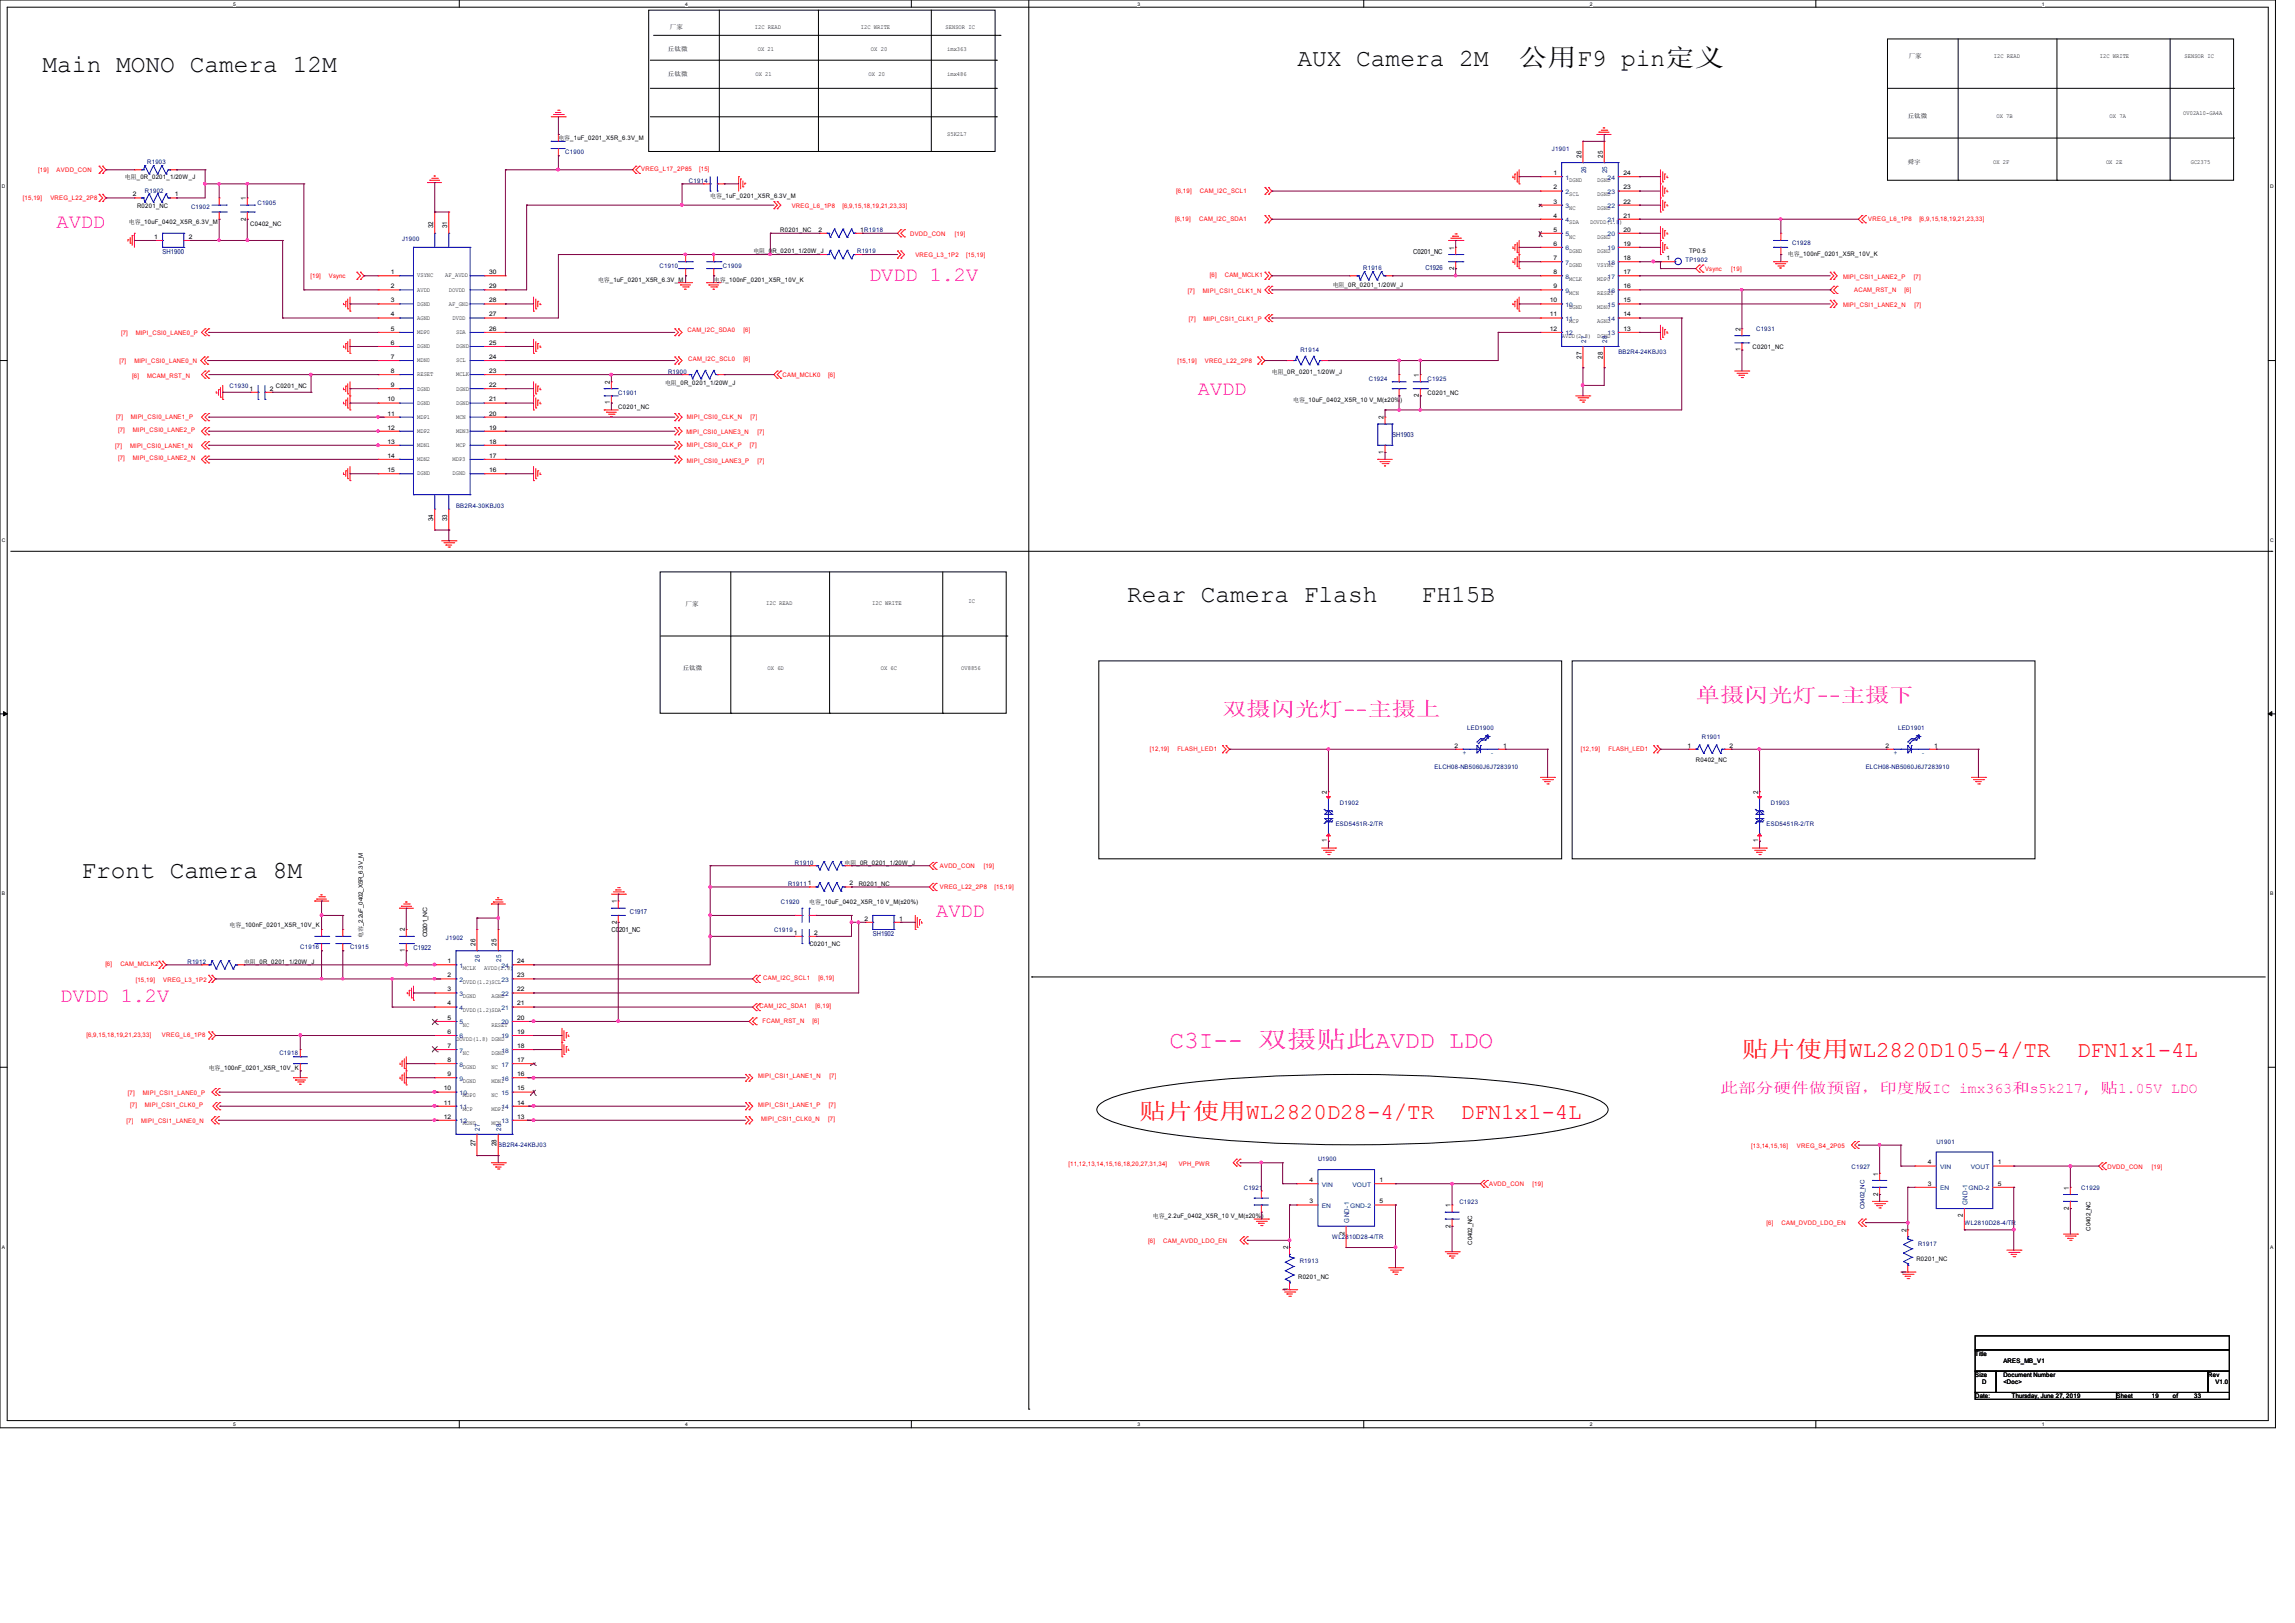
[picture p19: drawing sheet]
<svg xmlns="http://www.w3.org/2000/svg" width="297mm" height="210mm" viewBox="0 0 297 210" stroke-linecap="round" stroke-linejoin="round" font-family="sans-serif">
<defs><g id="words">
<g font-size="3.2">
<text x="5.5" y="9.3">Main MONO Camera 12M</text>
<text x="167.9" y="8.6">AUX Camera 2M</text>
<text x="196.5" y="8.6">公用F9 pin定义</text>
<text x="145.9" y="77.9">Rear Camera Flash</text>
<text x="184" y="77.9">FH15B</text>
<text x="10.5" y="113.6">Front Camera 8M</text>
</g>
<text font-size="3.2" fill="#f0f" x="151.3" y="135.6">C3I-- 双摄贴此AVDD LDO</text>
<g font-size="2.9" fill="#f00">
<text x="225.4" y="136.8">贴片使用WL2820D105-4/TR</text>
<text x="268.8" y="136.8">DFN1x1-4L</text>
<text x="147.4" y="144.8">贴片使用WL2820D28-4/TR</text>
<text x="189.1" y="144.8">DFN1x1-4L</text>
</g>
<g font-size="2.6" fill="#f0f">
<text x="7.3" y="29.5">AVDD</text>
<text x="112.5" y="36.4">DVDD 1.2V</text>
<text x="155" y="51.1">AVDD</text>
<text x="158.2" y="92.7">双摄闪光灯--主摄上</text>
<text x="219.5" y="90.8">单摄闪光灯--主摄下</text>
<text x="121.2" y="118.7">AVDD</text>
<text x="7.8" y="129.7">DVDD 1.2V</text>
</g>
<text font-size="1.9" fill="#f0f" x="222.7" y="141.4">此部分硬件做预留，印度版IC imx363和s5k2l7, 贴1.05V LDO</text>
<g font-size=".9">
<text x="204.7" y="20.4" transform="rotate(-90 204.7 20.4)">26</text>
<text x="207.4" y="20.4" transform="rotate(-90 207.4 20.4)">25</text>
<text x="31.8" y="28.5" transform="rotate(-90 31.8 28.5)">2</text>
<text x="31.8" y="25.9" transform="rotate(-90 31.8 25.9)">1</text>
<text x="56.1" y="29.5" transform="rotate(-90 56.1 29.5)">32</text>
<text x="57.9" y="29.5" transform="rotate(-90 57.9 29.5)">31</text>
<text x="182.9" y="32.8">C0201_NC</text>
<text x="188.2" y="35" transform="rotate(-90 188.2 35)">2</text>
<text x="188.2" y="32.3" transform="rotate(-90 188.2 32.3)">1</text>
<text x="204.7" y="46.4" transform="rotate(-90 204.7 46.4)">27</text>
<text x="207.4" y="46.4" transform="rotate(-90 207.4 46.4)">28</text>
<text x="225.2" y="45.5" transform="rotate(-90 225.2 45.5)">1</text>
<text x="225.2" y="42.8" transform="rotate(-90 225.2 42.8)">2</text>
<text x="78.9" y="52.3" transform="rotate(-90 78.9 52.3)">1</text>
<text x="78.9" y="49.7" transform="rotate(-90 78.9 49.7)">2</text>
<text x="183.6" y="51.4" transform="rotate(-90 183.6 51.4)">2</text>
<text x="183.6" y="48.8" transform="rotate(-90 183.6 48.8)">1</text>
<text x="179" y="58.7" transform="rotate(-90 179 58.7)">1</text>
<text x="179" y="54.2" transform="rotate(-90 179 54.2)">2</text>
<text x="56.1" y="67.4" transform="rotate(-90 56.1 67.4)">34</text>
<text x="57.9" y="67.4" transform="rotate(-90 57.9 67.4)">33</text>
<text x="171.7" y="102.7" transform="rotate(-90 171.7 102.7)">2</text>
<text x="227.5" y="102.7" transform="rotate(-90 227.5 102.7)">2</text>
<text x="171.7" y="109" transform="rotate(-90 171.7 109)">1</text>
<text x="227.5" y="109" transform="rotate(-90 227.5 109)">1</text>
<text x="79.8" y="119.5" transform="rotate(-90 79.8 119.5)">2</text>
<text x="79.8" y="116.9" transform="rotate(-90 79.8 116.9)">1</text>
<text x="52.4" y="123.2" transform="rotate(-90 52.4 123.2)">1</text>
<text x="52.4" y="120.5" transform="rotate(-90 52.4 120.5)">2</text>
<text x="61.5" y="122.4" transform="rotate(-90 61.5 122.4)">26</text>
<text x="64.3" y="122.4" transform="rotate(-90 64.3 122.4)">25</text>
<text x="79.1" y="120.6">C0201_NC</text>
<text x="61.5" y="148.3" transform="rotate(-90 61.5 148.3)">27</text>
<text x="64.3" y="148.3" transform="rotate(-90 64.3 148.3)">28</text>
<text x="243.1" y="154.7" transform="rotate(-90 243.1 154.7)">2</text>
<text x="243.1" y="152.1" transform="rotate(-90 243.1 152.1)">1</text>
<text x="267.7" y="153.9" transform="rotate(-90 267.7 153.9)">1</text>
<text x="166.7" y="161.7" transform="rotate(-90 166.7 161.7)">2</text>
<text x="174" y="159.8" transform="rotate(-90 174 159.8)">2</text>
<text x="187.7" y="158.8" transform="rotate(-90 187.7 158.8)">2</text>
<text x="187.7" y="156.2" transform="rotate(-90 187.7 156.2)">1</text>
<text x="246.7" y="159.4" transform="rotate(-90 246.7 159.4)">2</text>
<text x="254" y="157.5" transform="rotate(-90 254 157.5)">2</text>
<text x="267.7" y="156.5" transform="rotate(-90 267.7 156.5)">2</text>
<text x="166.7" y="167.1" transform="rotate(-90 166.7 167.1)">1</text>
<text x="246.7" y="164.8" transform="rotate(-90 246.7 164.8)">1</text>
</g>
<g font-size=".9" fill="#004080">
<text x="205.3" y="22.4" transform="rotate(-90 205.3 22.4)">26</text>
<text x="208" y="22.4" transform="rotate(-90 208 22.4)">25</text>
<text x="205.3" y="44.4" transform="rotate(-90 205.3 44.4)">27</text>
<text x="208" y="44.4" transform="rotate(-90 208 44.4)">28</text>
<text x="62.1" y="124.4" transform="rotate(-90 62.1 124.4)">26</text>
<text x="64.9" y="124.4" transform="rotate(-90 64.9 124.4)">25</text>
<text x="62.1" y="146.3" transform="rotate(-90 62.1 146.3)">27</text>
<text x="64.9" y="146.3" transform="rotate(-90 64.9 146.3)">28</text>
<text x="254.6" y="155.9" transform="rotate(-90 254.6 155.9)">GND-1</text>
<text x="174.6" y="158.2" transform="rotate(-90 174.6 158.2)">GND-1</text>
</g>
<g font-size=".9" fill="#000080">
<text x="21" y="32.8">SH1900</text>
<text x="184.5" y="34.9">C1926</text>
<text x="180.2" y="56.6">SH1903</text>
<text x="81.5" y="118.3">C1917</text>
<text x="53.5" y="122.9">C1922</text>
<text x="113" y="121.1">SH1902</text>
</g>
<g font-size=".8">
<text x="86.7" y="3.8">厂家</text>
<text x="97.7" y="3.8">I2C READ</text>
<text x="111.4" y="3.8">I2C WRITE</text>
<text x="122.4" y="3.8">SENSOR IC</text>
<text x="86.4" y="6.6">丘钛微</text>
<text x="86.4" y="9.8">丘钛微</text>
<text x="97.8" y="9.8">OX 21</text>
<text x="98.1" y="6.6">OX 21</text>
<text x="112.4" y="9.8">OX 20</text>
<text x="112.7" y="6.6">OX 20</text>
<text x="122.6" y="6.6">imx363</text>
<text x="122.6" y="9.8">imx486</text>
<text x="247" y="7.5">厂家</text>
<text x="258" y="7.5">I2C READ</text>
<text x="271.7" y="7.5">I2C WRITE</text>
<text x="282.7" y="7.5">SENSOR IC</text>
<text x="122.6" y="17.6">S5K2L7</text>
<text x="246.9" y="15.3">丘钛微</text>
<text x="258.4" y="15.3">OX 7B</text>
<text x="273" y="15.3">OX 7A</text>
<text x="282.5" y="14.9">OV02A10-GA4A</text>
<text x="16.2" y="23.2">电阻_0R_0201_1/20W_J</text>
<text x="72.3" y="18.2">电容_1uF_0201_X5R_6.3V_M</text>
<text x="201" y="22.6">1</text>
<text x="203.1" y="23.5">DGND</text>
<text x="206.7" y="23.5">DGND</text>
<text x="210.1" y="22.6">24</text>
<text x="246.9" y="21.3">舜宇</text>
<text x="257.9" y="21.3">OX 2F</text>
<text x="272.5" y="21.3">OX 2E</text>
<text x="283.5" y="21.3">GC2375</text>
<text x="16.7" y="29">电容_10uF_0402_X5R_6.3V_M</text>
<text x="17.2" y="25.4">2</text>
<text x="17.7" y="26.9">R0201_NC</text>
<text x="22.6" y="25.4">1</text>
<text x="32.4" y="29.3">C0402_NC</text>
<text x="91.9" y="25.6">电容_1uF_0201_X5R_6.3V_M</text>
<text x="105.9" y="30">2</text>
<text x="111.3" y="30">1R1918</text>
<text x="201" y="24.5">2</text>
<text x="201" y="26.3">3</text>
<text x="201" y="28.2">4</text>
<text x="201" y="30">5</text>
<text x="203.1" y="27.2">NC</text>
<text x="203.1" y="25.4">SCL</text>
<text x="203.1" y="29">SDA</text>
<text x="205.8" y="29">DOVDD(1.8)</text>
<text x="206.7" y="27.2">DGND</text>
<text x="206.7" y="25.4">DGND</text>
<text x="210.1" y="30">20</text>
<text x="210.1" y="28.2">21</text>
<text x="210.1" y="26.3">22</text>
<text x="210.1" y="24.5">23</text>
<text x="19.9" y="30.9">1</text>
<text x="24.4" y="30.9">2</text>
<text x="50.6" y="35.5">1</text>
<text x="54" y="35.9">VSYNC</text>
<text x="57.6" y="35.9">AF_AVDD</text>
<text x="63.3" y="35.5">30</text>
<text x="97.5" y="32.8">电阻_0</text>
<text x="100" y="32.8">R_0201_1/20W_J</text>
<text x="101" y="30.1">R0201_NC</text>
<text x="201" y="31.8">6</text>
<text x="201" y="33.7">7</text>
<text x="201" y="35.5">8</text>
<text x="203.1" y="30.9">NC</text>
<text x="203.1" y="34.5">DGND</text>
<text x="203.1" y="32.7">DGND</text>
<text x="206.7" y="34.5">VSYNC</text>
<text x="206.7" y="32.7">DGND</text>
<text x="206.7" y="30.9">DGND</text>
<text x="210.1" y="35.5">17</text>
<text x="210.1" y="33.7">18</text>
<text x="210.1" y="31.8">19</text>
<text x="215.7" y="33.7">1</text>
<text x="218.6" y="32.8">TP0.5</text>
<text x="231.4" y="33.1">电容_100nF_0201_X5R_10V_K</text>
<text x="50.6" y="37.3">2</text>
<text x="50.6" y="39.1">3</text>
<text x="50.6" y="40.9">4</text>
<text x="54" y="37.7">AVDD</text>
<text x="54" y="41.4">AGND</text>
<text x="54" y="39.5">DGND</text>
<text x="58.1" y="39.5">AF_GND</text>
<text x="58.1" y="37.7">DOVDD</text>
<text x="58.6" y="41.4">DVDD</text>
<text x="63.3" y="40.9">27</text>
<text x="63.3" y="39.1">28</text>
<text x="63.3" y="37.3">29</text>
<text x="77.4" y="36.4">电容_1uF_0201_X5R_6.3V_M</text>
<text x="92.4" y="36.4">电容_100nF_0201_X5R_10V_K</text>
<text x="172.5" y="37.1">电阻_0R_0201_1/20W_J</text>
<text x="200.6" y="39.1">10</text>
<text x="200.6" y="40.9">11</text>
<text x="201" y="37.3">9</text>
<text x="203.1" y="41.8">MCP</text>
<text x="203.1" y="38.2">MCN</text>
<text x="203.1" y="36.4">MCLK</text>
<text x="203.1" y="40">DGND</text>
<text x="206.7" y="36.4">MDP0</text>
<text x="206.7" y="40">MDN0</text>
<text x="206.7" y="38.2">RESET</text>
<text x="206.7" y="41.8">AGND</text>
<text x="210.1" y="40.9">14</text>
<text x="210.1" y="39.1">15</text>
<text x="210.1" y="37.3">16</text>
<text x="50.6" y="42.8">5</text>
<text x="50.6" y="44.6">6</text>
<text x="50.6" y="46.4">7</text>
<text x="54" y="46.9">MDN0</text>
<text x="54" y="43.2">MDP0</text>
<text x="54" y="45">DGND</text>
<text x="59" y="43.2">SDA</text>
<text x="59" y="46.9">SCL</text>
<text x="59" y="45">DGND</text>
<text x="63.3" y="46.4">24</text>
<text x="63.3" y="44.6">25</text>
<text x="63.3" y="42.8">26</text>
<text x="200.6" y="42.8">12</text>
<text x="202.1" y="43.7">AVDD(2.8)</text>
<text x="206.7" y="43.7">DGND</text>
<text x="210.1" y="42.8">13</text>
<text x="226.8" y="45.1">C0201_NC</text>
<text x="32.3" y="50.5">1</text>
<text x="34.9" y="50.5">2</text>
<text x="35.7" y="50.2">C0201_NC</text>
<text x="50.1" y="51.9">10</text>
<text x="50.1" y="53.8">11</text>
<text x="50.6" y="48.3">8</text>
<text x="50.6" y="50.1">9</text>
<text x="54" y="52.4">DGND</text>
<text x="54" y="48.7">RESET</text>
<text x="54" y="50.5">DGND</text>
<text x="59" y="48.7">MCLK</text>
<text x="59" y="50.5">DGND</text>
<text x="59" y="52.4">DGND</text>
<text x="63.3" y="53.8">20</text>
<text x="63.3" y="51.9">21</text>
<text x="63.3" y="50.1">22</text>
<text x="63.3" y="48.3">23</text>
<text x="80" y="52.9">C0201_NC</text>
<text x="86.1" y="49.9">电阻_0R_0201_1/20W_J</text>
<text x="164.6" y="48.3">电阻_0R_0201_1/20W_J</text>
<text x="167.4" y="52">电容_10uF_0402_X5R_10 V_M(±20%)</text>
<text x="184.8" y="51.1">C0201_NC</text>
<text x="50.1" y="55.6">12</text>
<text x="50.1" y="57.4">13</text>
<text x="50.1" y="59.2">14</text>
<text x="54" y="54.2">MDP1</text>
<text x="54" y="57.8">MDN1</text>
<text x="54" y="56">MDP2</text>
<text x="54" y="59.7">MDN2</text>
<text x="58.6" y="59.7">MDP3</text>
<text x="59" y="57.8">MCP</text>
<text x="59" y="54.2">MCN</text>
<text x="59" y="56">MDN3</text>
<text x="63.3" y="59.2">17</text>
<text x="63.3" y="57.4">18</text>
<text x="63.3" y="55.6">19</text>
<text x="50.1" y="61.1">15</text>
<text x="54" y="61.5">DGND</text>
<text x="58.6" y="61.5">DGND</text>
<text x="63.3" y="61.1">16</text>
<text x="125.3" y="78">IC</text>
<text x="88.7" y="78.4">厂家</text>
<text x="99.2" y="78.3">I2C READ</text>
<text x="112.9" y="78.3">I2C WRITE</text>
<text x="88.3" y="86.7">丘钛微</text>
<text x="99.3" y="86.7">OX 6D</text>
<text x="114" y="86.7">OX 6C</text>
<text x="124.4" y="86.7">OV8856</text>
<text x="188.2" y="96.7">2</text>
<text x="194.5" y="96.7">1</text>
<text x="218.4" y="96.7">1</text>
<text x="219.5" y="98.6">R0402_NC</text>
<text x="223.8" y="96.7">2</text>
<text x="244" y="96.7">2</text>
<text x="250.3" y="96.7">1</text>
<text x="109.3" y="111.9">电阻_0R_0201_1/20W_J</text>
<text x="29.7" y="119.9">电容_100nF_0201_X5R_10V_K</text>
<text x="104.7" y="116.9">电容_10uF_0402_X5R_10 V_M(±20%)</text>
<text x="110" y="114.6">2</text>
<text x="111.1" y="114.6">R0201_NC</text>
<text x="111.9" y="119.1">2</text>
<text x="116.3" y="119.1">1</text>
<text x="31.6" y="124.7">电阻_0R_0201_1/20W_J</text>
<text x="46.9" y="121.4" transform="rotate(-90 46.9 121.4)">电容_2.2uF_0402_X5R_6.3V_M</text>
<text x="55.3" y="121.3" transform="rotate(-90 55.3 121.3)">C0201_NC</text>
<text x="57.9" y="124.6">1</text>
<text x="59.9" y="125.5">MCLK</text>
<text x="62.7" y="125.5">AVDD(2.8)</text>
<text x="66.9" y="124.6">24</text>
<text x="102.7" y="120.9">1</text>
<text x="104.7" y="122.4">C0201_NC</text>
<text x="105.4" y="120.9">2</text>
<text x="57.9" y="126.4">2</text>
<text x="57.9" y="128.3">3</text>
<text x="57.9" y="130.1">4</text>
<text x="57.9" y="132">5</text>
<text x="59.9" y="129.2">DGND</text>
<text x="59.9" y="127.3">DVDD(1.2)SCL</text>
<text x="59.9" y="131">DVDD(1.2)SDA</text>
<text x="63.6" y="129.2">AGND</text>
<text x="66.9" y="132">20</text>
<text x="66.9" y="130.1">21</text>
<text x="66.9" y="128.3">22</text>
<text x="66.9" y="126.4">23</text>
<text x="57.9" y="133.8">6</text>
<text x="57.9" y="135.6">7</text>
<text x="57.9" y="137.4">8</text>
<text x="59" y="134.7">DOVDD(1.8) DGND</text>
<text x="59.9" y="136.5">NC</text>
<text x="59.9" y="132.8">NC</text>
<text x="63.6" y="136.5">DGND</text>
<text x="63.6" y="132.8">RESET</text>
<text x="66.9" y="137.4">17</text>
<text x="66.9" y="135.6">18</text>
<text x="66.9" y="133.8">19</text>
<text x="27" y="138.4">电容_100nF_0201_X5R_10V_K</text>
<text x="57.5" y="141.1">10</text>
<text x="57.5" y="142.9">11</text>
<text x="57.9" y="139.2">9</text>
<text x="59.9" y="138.3">DGND</text>
<text x="59.9" y="140.1">DGND</text>
<text x="59.9" y="142">MDP0</text>
<text x="59.9" y="143.8">MCP</text>
<text x="63.6" y="140.1">MDN1</text>
<text x="63.6" y="143.8">MDP1</text>
<text x="63.6" y="138.3">NC</text>
<text x="63.6" y="142">NC</text>
<text x="66.9" y="142.9">14</text>
<text x="66.9" y="141.1">15</text>
<text x="66.9" y="139.2">16</text>
<text x="57.5" y="144.7">12</text>
<text x="59.9" y="145.6">MDN0</text>
<text x="63.6" y="145.6">MCN</text>
<text x="66.9" y="144.7">13</text>
<text x="169.5" y="155.7">3</text>
<text x="169.5" y="153">4</text>
<text x="178.5" y="153">1</text>
<text x="178.5" y="155.7">5</text>
<text x="249.5" y="153.4">3</text>
<text x="249.5" y="150.7">4</text>
<text x="258.6" y="150.7">1</text>
<text x="258.6" y="153.4">5</text>
<text x="149.2" y="157.6">电容_2.2uF_0402_X5R_10 V_M(±20%)</text>
<text x="190.5" y="161" transform="rotate(-90 190.5 161)">C0402_NC</text>
<text x="270.5" y="159.2" transform="rotate(-90 270.5 159.2)">C0402_NC</text>
<text x="168" y="165.5">R0201_NC</text>
<text x="248" y="163.2">R0201_NC</text>
<text x="255.6" y="175.4">Title</text>
<text x="255.6" y="178.2">Size</text>
<text x="256.5" y="179.1">D</text>
<text x="259.3" y="178.2">Document Number</text>
<text x="259.3" y="179.1">&lt;Doc&gt;</text>
<text x="259.3" y="176.4">ARES_MB_V1</text>
<text x="285.8" y="178.2">Rev</text>
<text x="286.7" y="179.1">V1.0</text>
<text x="255.6" y="180.9">Date:</text>
<text x="260.4" y="180.9">Thursday, June 27, 2019</text>
<text x="273.9" y="180.9">Sheet</text>
<text x="278.5" y="180.9">19</text>
<text x="281.2" y="180.9">of</text>
<text x="283.9" y="180.9">33</text>
</g>
<g font-size=".8" fill="#f00">
<text x="5" y="22.3">[19]</text>
<text x="7.3" y="22.3">AVDD_CON</text>
<text x="83" y="22.1">VREG_L17_2P85</text>
<text x="90.5" y="22.1">[15]</text>
<text x="3" y="25.9">[15,19]</text>
<text x="6.5" y="25.9">VREG_L22_2P8</text>
<text x="102.5" y="26.9">VREG_L6_1P8</text>
<text x="109" y="26.9">[6,9,15,18,19,21,23,33]</text>
<text x="152.1" y="28.6">[6,19]</text>
<text x="152.2" y="24.9">[6,19]</text>
<text x="155.2" y="28.6">CAM_I2C_SDA1</text>
<text x="155.3" y="24.9">CAM_I2C_SCL1</text>
<text x="241.8" y="28.6">VREG_L6_1P8</text>
<text x="248.4" y="28.6">[6,9,15,18,19,21,23,33]</text>
<text x="40.2" y="36">[19]</text>
<text x="42.5" y="36">Vsync</text>
<text x="117.8" y="30.5">DVDD_CON</text>
<text x="118.5" y="33.3">VREG_L3_1P2</text>
<text x="123.6" y="30.5">[19]</text>
<text x="125" y="33.3">[15,19]</text>
<text x="156.6" y="35.8">[6]</text>
<text x="158.5" y="35.8">CAM_MCLK1</text>
<text x="220.7" y="35.1">Vsync</text>
<text x="224" y="35.1">[19]</text>
<text x="153.7" y="37.9">[7]</text>
<text x="153.8" y="41.6">[7]</text>
<text x="155.7" y="37.9">MIPI_CSI1_CLK1_N</text>
<text x="155.8" y="41.6">MIPI_CSI1_CLK1_P</text>
<text x="238.5" y="39.8">MIPI_CSI1_LANE2_N</text>
<text x="238.5" y="36.1">MIPI_CSI1_LANE2_P</text>
<text x="240" y="37.7">ACAM_RST_N</text>
<text x="246.5" y="37.7">[6]</text>
<text x="247.7" y="36.1">[7]</text>
<text x="247.8" y="39.8">[7]</text>
<text x="15.5" y="47">[7]</text>
<text x="15.7" y="43.4">[7]</text>
<text x="17.4" y="47">MIPI_CSI0_LANE0_N</text>
<text x="17.6" y="43.4">MIPI_CSI0_LANE0_P</text>
<text x="89" y="43">CAM_I2C_SDA0</text>
<text x="89.1" y="46.7">CAM_I2C_SCL0</text>
<text x="96.2" y="46.7">[6]</text>
<text x="96.2" y="43">[6]</text>
<text x="152.4" y="47">[15,19]</text>
<text x="155.9" y="47">VREG_L22_2P8</text>
<text x="17.1" y="48.9">[6]</text>
<text x="19.1" y="48.9">MCAM_RST_N</text>
<text x="101.3" y="48.8">CAM_MCLK0</text>
<text x="107.2" y="48.8">[6]</text>
<text x="14.9" y="57.9">[7]</text>
<text x="15" y="54.3">[7]</text>
<text x="15.3" y="55.8">[7]</text>
<text x="15.3" y="59.5">[7]</text>
<text x="16.8" y="57.9">MIPI_CSI0_LANE1_N</text>
<text x="16.9" y="54.3">MIPI_CSI0_LANE1_P</text>
<text x="17.2" y="55.8">MIPI_CSI0_LANE2_P</text>
<text x="17.2" y="59.5">MIPI_CSI0_LANE2_N</text>
<text x="88.8" y="56.2">MIPI_CSI0_LANE3_N</text>
<text x="88.9" y="57.8">MIPI_CSI0_CLK_P</text>
<text x="88.9" y="54.2">MIPI_CSI0_CLK_N</text>
<text x="88.9" y="59.9">MIPI_CSI0_LANE3_P</text>
<text x="97" y="57.8">[7]</text>
<text x="97.1" y="54.2">[7]</text>
<text x="98" y="59.9">[7]</text>
<text x="98" y="56.2">[7]</text>
<text x="148.8" y="97.2">[12,19]</text>
<text x="152.4" y="97.2">FLASH_LED1</text>
<text x="204.6" y="97.2">[12,19]</text>
<text x="208.2" y="97.2">FLASH_LED1</text>
<text x="121.6" y="112.4">AVDD_CON</text>
<text x="127.3" y="112.4">[19]</text>
<text x="121.6" y="115.1">VREG_L22_2P8</text>
<text x="128.7" y="115.1">[15,19]</text>
<text x="13.6" y="125">[6]</text>
<text x="15.6" y="125">CAM_MCLK2</text>
<text x="17.6" y="127">[15,19]</text>
<text x="21.1" y="127">VREG_L3_1P2</text>
<text x="98.3" y="130.4">CAM_I2C_SDA1</text>
<text x="98.8" y="126.8">CAM_I2C_SCL1</text>
<text x="105.5" y="130.4">[6,19]</text>
<text x="105.9" y="126.8">[6,19]</text>
<text x="11.2" y="134.2">[6,9,15,18,19,21,23,33]</text>
<text x="21" y="134.2">VREG_L6_1P8</text>
<text x="98.7" y="132.4">FCAM_RST_N</text>
<text x="105.2" y="132.4">[6]</text>
<text x="16.6" y="141.7">[7]</text>
<text x="16.8" y="143.3">[7]</text>
<text x="18.5" y="141.7">MIPI_CSI1_LANE0_P</text>
<text x="18.8" y="143.3">MIPI_CSI1_CLK0_P</text>
<text x="98.1" y="143.2">MIPI_CSI1_LANE1_P</text>
<text x="98.1" y="139.5">MIPI_CSI1_LANE1_N</text>
<text x="107.3" y="143.2">[7]</text>
<text x="107.4" y="139.5">[7]</text>
<text x="16.4" y="145.3">[7]</text>
<text x="18.3" y="145.3">MIPI_CSI1_LANE0_N</text>
<text x="98.5" y="145.1">MIPI_CSI1_CLK0_N</text>
<text x="107.2" y="145.1">[7]</text>
<text x="226.6" y="148.5">[13,14,15,16]</text>
<text x="232.6" y="148.5">VREG_S4_2P05</text>
<text x="138.3" y="150.8">[11,12,13,14,15,16,18,20,27,31,34]</text>
<text x="152.5" y="150.8">VPH_PWR</text>
<text x="192.7" y="153.5">AVDD_CON</text>
<text x="198.3" y="153.5">[19]</text>
<text x="272.7" y="151.2">DVDD_CON</text>
<text x="278.5" y="151.2">[19]</text>
<text x="148.6" y="160.8">[6]</text>
<text x="150.5" y="160.8">CAM_AVDD_LDO_EN</text>
<text x="228.6" y="158.5">[6]</text>
<text x="230.6" y="158.5">CAM_DVDD_LDO_EN</text>
</g>
<g font-size=".8" fill="#000080">
<text x="19.1" y="21.3">R1903</text>
<text x="73.2" y="20">C1900</text>
<text x="89.2" y="23.6">C1914</text>
<text x="200.8" y="19.6">J1901</text>
<text x="18.8" y="24.9">R1902</text>
<text x="24.7" y="27.1">C1902</text>
<text x="33.3" y="26.6">C1905</text>
<text x="52" y="31.2">J1900</text>
<text x="85.3" y="34.6">C1910</text>
<text x="93.6" y="34.6">C1909</text>
<text x="110.9" y="32.8">R1919</text>
<text x="176.4" y="34.9">R1916</text>
<text x="218.1" y="33.9">TP1902</text>
<text x="231.9" y="31.7">C1928</text>
<text x="168.3" y="45.6">R1914</text>
<text x="209.4" y="45.8">BB2R4-24KBJ03</text>
<text x="227.3" y="42.8">C1931</text>
<text x="29.7" y="50.2">C1930</text>
<text x="80" y="51.1">C1901</text>
<text x="86.4" y="48.3">R1900</text>
<text x="177.1" y="49.2">C1924</text>
<text x="184.8" y="49.2">C1925</text>
<text x="59" y="65.7">BB2R4-30KBJ03</text>
<text x="189.9" y="94.4">LED1900</text>
<text x="220.2" y="95.6">R1901</text>
<text x="245.6" y="94.4">LED1901</text>
<text x="185.6" y="99.5">ELCH08-NB5060J6J7283910</text>
<text x="241.4" y="99.5">ELCH08-NB5060J6J7283910</text>
<text x="172.9" y="106.8">ESD5451R-2/TR</text>
<text x="173.4" y="104.1">D1902</text>
<text x="228.6" y="106.8">ESD5451R-2/TR</text>
<text x="229.2" y="104.1">D1903</text>
<text x="102.9" y="111.9">R1910</text>
<text x="101.1" y="116.9">C1920</text>
<text x="102" y="114.6">R19111</text>
<text x="24.3" y="124.7">R1912</text>
<text x="38.9" y="122.9">C1916</text>
<text x="45.3" y="122.9">C1915</text>
<text x="57.7" y="121.6">J1902</text>
<text x="100.2" y="120.6">C1919</text>
<text x="36.2" y="136.6">C1918</text>
<text x="64.5" y="148.5">BB2R4-24KBJ03</text>
<text x="250.6" y="148">U1901</text>
<text x="161" y="153.9">C1921</text>
<text x="170.6" y="150.3">U1900</text>
<text x="188.9" y="155.8">C1923</text>
<text x="239.6" y="151.2">C1927</text>
<text x="269.3" y="153.9">C1929</text>
<text x="172.4" y="160.4">WL2810D28-4/TR</text>
<text x="241.3" y="156.5" transform="rotate(-90 241.3 156.5)">C0402_NC</text>
<text x="248.2" y="161.2">R1917</text>
<text x="254.2" y="158.5">WL2810D28-4/TR</text>
<text x="168.2" y="163.4">R1913</text>
</g>
<g font-size=".8" fill="#004080">
<text x="202.6" y="23.2">1</text>
<text x="208" y="23.2">24</text>
<text x="202.6" y="25.1">2</text>
<text x="202.6" y="26.9">3</text>
<text x="202.6" y="28.7">4</text>
<text x="208" y="28.7">21</text>
<text x="208" y="26.9">22</text>
<text x="208" y="25.1">23</text>
<text x="202.6" y="30.6">5</text>
<text x="202.6" y="32.4">6</text>
<text x="202.6" y="34.2">7</text>
<text x="208" y="34.2">18</text>
<text x="208" y="32.4">19</text>
<text x="208" y="30.6">20</text>
<text x="202.6" y="36.1">8</text>
<text x="202.6" y="37.9">9</text>
<text x="202.6" y="39.7">10</text>
<text x="202.6" y="41.5">11</text>
<text x="208" y="41.5">14</text>
<text x="208" y="39.7">15</text>
<text x="208" y="37.9">16</text>
<text x="208" y="36.1">17</text>
<text x="202.6" y="43.4">12</text>
<text x="208" y="43.4">13</text>
<text x="189.3" y="97.7">+</text>
<text x="193" y="97.7">-</text>
<text x="245.1" y="97.7">+</text>
<text x="248.8" y="97.7">-</text>
<text x="59.5" y="125.2">1</text>
<text x="64.9" y="125.2">24</text>
<text x="59.5" y="127">2</text>
<text x="59.5" y="128.9">3</text>
<text x="59.5" y="130.7">4</text>
<text x="64.9" y="130.7">21</text>
<text x="64.9" y="128.9">22</text>
<text x="64.9" y="127">23</text>
<text x="59.5" y="132.5">5</text>
<text x="59.5" y="134.4">6</text>
<text x="59.5" y="136.2">7</text>
<text x="64.9" y="136.2">18</text>
<text x="64.9" y="134.4">19</text>
<text x="64.9" y="132.5">20</text>
<text x="59.5" y="138">8</text>
<text x="59.5" y="139.8">9</text>
<text x="59.5" y="141.7">10</text>
<text x="59.5" y="143.5">11</text>
<text x="64.9" y="143.5">14</text>
<text x="64.9" y="141.7">15</text>
<text x="64.9" y="139.8">16</text>
<text x="64.9" y="138">17</text>
<text x="59.5" y="145.3">12</text>
<text x="64.9" y="145.3">13</text>
<text x="171" y="153.5">VIN</text>
<text x="175" y="153.5">VOUT</text>
<text x="251.1" y="154">EN</text>
<text x="251.1" y="151.3">VIN</text>
<text x="254.7" y="154">GND-2</text>
<text x="255" y="151.3">VOUT</text>
<text x="171" y="156.3">EN</text>
<text x="174.7" y="156.3">GND-2</text>
</g>
<g font-size=".6">
<text x="30.2" y=".7">5</text>
<text x="88.7" y=".7">4</text>
<text x="147.2" y=".7">3</text>
<text x="205.7" y=".7">2</text>
<text x="264.2" y=".7">1</text>
<text x=".3" y="24.4">D</text>
<text x="293.8" y="24.4">D</text>
<text x=".3" y="70.1">C</text>
<text x="293.8" y="70.1">C</text>
<text x=".3" y="115.8">B</text>
<text x="293.8" y="115.8">B</text>
<text x=".3" y="161.5">A</text>
<text x="293.8" y="161.5">A</text>
<text x="30.2" y="184.5">5</text>
<text x="88.7" y="184.5">4</text>
<text x="147.2" y="184.5">3</text>
<text x="205.7" y="184.5">2</text>
<text x="264.2" y="184.5">1</text>
</g>
</g></defs>
<path d="M0 0h294.5v184.7h-294.5zM.9 .9h292.6v182.9h-292.6z" fill="none" stroke="#000" stroke-width=".13"/>
<g fill="#fff">
<path d="M30.2 .1h.3v.7h-.3z"/>
<path d="M30.2 183.9h.3v.8h-.3z"/>
</g>
<path d="M59.4 0v.9M59.4 183.8v.9" fill="none" stroke="#000" stroke-width=".13"/>
<g fill="#fff">
<path d="M88.7 .1h.3v.7h-.3z"/>
<path d="M88.7 183.9h.3v.8h-.3z"/>
</g>
<path d="M117.9 0v.9M117.9 183.8v.9" fill="none" stroke="#000" stroke-width=".13"/>
<g fill="#fff">
<path d="M147.2 .1h.3v.7h-.3z"/>
<path d="M147.2 183.9h.3v.8h-.3z"/>
</g>
<path d="M176.5 0v.9M176.5 183.8v.9" fill="none" stroke="#000" stroke-width=".13"/>
<g fill="#fff">
<path d="M205.7 .1h.4v.7h-.4z"/>
<path d="M205.7 183.9h.4v.8h-.4z"/>
</g>
<path d="M235 0v.9M235 183.8v.9" fill="none" stroke="#000" stroke-width=".13"/>
<g fill="#fff">
<path d="M264.2 .1h.4v.7h-.4z"/>
<path d="M264.2 183.9h.4v.8h-.4z"/>
<path d="M.3 23.8h.4v.7h-.4z"/>
<path d="M293.8 23.8h.5v.7h-.5z"/>
<path d="M.3 69.5h.4v.7h-.4z"/>
<path d="M293.8 69.5h.5v.7h-.5z"/>
</g>
<path d="M0 46.7h.9M293.5 46.7h1" fill="none" stroke="#000" stroke-width=".13"/>
<g fill="#fff">
<path d="M.3 115.2h.4v.8h-.4z"/>
<path d="M293.8 115.2h.4v.8h-.4z"/>
</g>
<path d="M0 92.4h.9M293.5 92.4h1" fill="none" stroke="#000" stroke-width=".13"/>
<path d="M.5 92.1l.4 .3-.4 .2zM293.5 92.4l.5-.3v.5z" fill="#000" stroke="#000" stroke-width=".13"/>
<g fill="#fff">
<path d="M.3 161h.3v.7h-.3z"/>
<path d="M293.8 161h.4v.7h-.4z"/>
</g>
<g fill="none" stroke="#000" stroke-width=".13">
<path d="M133.1 -.1v182.4M83.9 1.3h44.9v18.3h-44.9zM84.2 7.8h44.7M84.2 11.4h44.7M84.2 15.1h44.7M84.6 4.6h44.8M93.1 19.6h.1M93.1 1.3v18.3M105.9 19.6h.1M105.9 1.3v18.3M120.5 19.6h.1M120.5 1.3v18.3"/>
<path d="M128.9 7.8h.1M128.9 11.4h.1M128.9 15.1h.1M129.4 4.6h.1M244.3 5h44.8v18.3h-44.8zM244.3 11.4h44.8M244.3 17.9h44.8M253.4 5v18.3M266.2 5v18.3M280.8 5v18.3M289.1 11.4h.1M289.1 17.9h.1"/>
<path d="M253.4 23.3h.1M266.2 23.3h.1M280.8 23.3h.1M1.4 71.3h292.6M85.4 74h44.8v18.3h-44.8zM94.6 74v18.3M107.4 74v18.3M122 74v18.3M294 71.3h.1M85.5 82.3h44.8M94.6 92.3h.1M107.4 92.3h.1"/>
<path d="M122 92.3h.1M130.3 82.3h.1M142.2 85.5h59.9v25.6h-59.9zM203.5 85.5h59.9v25.6h-59.9zM0 138.1h.9M133.5 126.4h.1M133.5 126.4h159.7M293.5 138.1h1M142.5 142.8a11.7 11.7 0 0 1 4-1.5 125.1 125.1 0 0 1 22.6-2.2 185.1 185.1 0 0 1 31.2 1.5 27.8 27.8 0 0 1 6.6 1.8l.7 .4 .4 .4 .1 .4-.1 .4a5.9 5.9 0 0 1-3.1 1.5 83.2 83.2 0 0 1-15.7 2.2 208.5 208.5 0 0 1-37.6-.9 31.6 31.6 0 0 1-8.5-2l-.6-.4-.4-.4-.2-.4 .2-.4zM255.6 172.8h32.9v1.9h-32.9zM255.6 174.7h32.9v2.7h-32.9zM255.6 177.4h2.7v2.8h-2.7z"/>
<path d="M258.3 177.4h27.4v2.8h-27.4zM285.7 177.4h2.8v2.8h-2.8zM133.1 182.3h.1M255.6 180.2h18.3v.9h-18.3zM273.9 180.2h14.6v.9h-14.6z"/>
</g>
<g fill="none" stroke="#f00" stroke-width=".13">
<path d="M71.3 15.1h1.9M71.6 14.8h1.3M71.9 14.6h.1M71.9 14.6h.7M72.2 14.3h.1M72.3 17.4h.1M72.3 17.4v.9M72.3 19.2v1M72.3 14.3h.1M72.9 14.8h.1M73.2 15.1h.1M204.9 18.3h.1"/>
<path d="M204.9 18.3v2.7M206.7 17.4h.1M206.7 17.4h1.8M206.9 17.1h.1M206.9 17.1h1.3M207.2 16.8h.7M207.5 16.6h.1M207.5 16.6h.2M207.6 18.3h.1M207.6 18.3v2.7M207.9 16.8h.1M12.8 26.1h.1"/>
<path d="M12.8 25.1h.1M12.8 22.4h.1M12.8 21.5h.1M12.8 25.1l.5 .5-.5 .5M12.8 21.5l.5 .5-.5 .4M13.3 25.1h.1M13.3 26.1h.1M13.3 21.5h.1M13.3 22.4h.1M13.3 25.1l.4 .5-.4 .5M13.3 21.5l.4 .5-.4 .4M16.6 31h.1"/>
<path d="M16.6 31v.2M16.8 31.5h.1M16.8 30.7v.8M17.1 30.5h.1M17.1 30.5v1.2M17.4 30.2h.1M17.4 22h.1M17.4 25.6h.1M17.4 30.2v1.8M17.4 22h.9M17.4 25.6h.9M20.2 31.1h.1"/>
<path d="M20.2 31.1h.8M22 22h.9M22 25.6h.9M22.9 22h.1M22.9 25.6h.1M23.8 31.1h.9M24.7 31.1h.1M28.4 25.6h.1M28.4 28.4h.1M28.4 25.6v.9M28.4 27.4v1M32 25.6h.1"/>
<path d="M32 28.4h.1M32 25.6v.9M32 27.4v1M44.4 39.4h.1M44.4 39.2v.2M44.7 39h.1M44.7 39v.7M45 40h.1M45 38.7v1.3M45.3 38.4v1.9M46.2 36.2h.1M46.2 35.2h.1"/>
<path d="M46.2 35.2l.5 .5-.5 .5M46.7 35.2h.1M46.7 36.2h.1M46.7 35.2l.4 .5-.4 .5M48.9 35.7h.1M48.9 37.5h.1M48.9 39.3h.1M48.9 35.7h2.8M48.9 37.5h2.8M48.9 39.3h2.8M55.3 23.6h.1M55.3 23.6h1.8"/>
<path d="M55.6 23.3h.1M55.6 23.3h1.3M55.9 23.1h.7M56.2 22.8h.1M56.3 27.4h.1M56.3 27.4v2.8M56.6 23.1h.1M58.1 27.4h.1M58.1 27.4v2.8M62.7 35.7h2.7M62.7 37.5h2.7M62.7 39.3h2.7"/>
<path d="M65.4 39.3h.1M65.4 37.5h.1M65.4 35.7h.1M69 38.4v1.9M69.3 40h.1M69.3 38.7v1.3M69.6 39h.1M69.6 39v.7M69.9 39.4h.1M69.9 39.2v.2M72.3 20.2h.1M82.3 22.4h.1"/>
<path d="M82.3 21.5h.1M82.3 21.5l-.4 .5 .4 .4M82.8 21.5h.1M82.8 22.4h.1M82.8 21.5l-.5 .5 .5 .4M87.8 36.6h.1M87.8 36.6h1.8M88.1 36.9h.1M88.1 36.9h1.3M88.3 37.1h.8M88.6 37.4h.1M88.6 37.4h.2"/>
<path d="M88.7 32.9h.1M88.7 35.7h.1M88.7 32.9v1M88.7 34.8v.9M89.1 37.1h.1M91 23.8h.1M91 23.8h.9M91.4 36.6h.1M91.4 36.6h1.9M91.7 36.9h.1M91.7 36.9h1.3M92 37.1h.8"/>
<path d="M92.3 37.4h.1M92.3 37.4h.2M92.4 32.9h.1M92.4 35.7h.1M92.4 32.9v1M92.4 34.8v.9M92.8 37.1h.1M92.8 23.8h.9M93.7 23.8h.1M95.6 22.9h.1M95.6 22.9v1.8M95.8 23.2h.1"/>
<path d="M95.8 23.2v1.2M96.1 24.2h.1M96.1 23.4v.8M96.4 23.7h.1M96.4 23.7v.2M100.2 26.1h.1M100.2 27h.1M100.2 26.1l.4 .4-.4 .5M100.6 26.1h.1M100.6 27h.1M100.6 26.1l.4 .4-.4 .5M106.1 30.2h.1"/>
<path d="M106.1 32.9h.1M106.1 30.2h.9M106.1 32.9h.9M110.7 30.2h.9M110.7 32.9h.9M111.6 30.2h.1M111.6 32.9h.1M116.2 32.5h.1M116.2 33.4h.1M116.2 32.5l.4 .4-.4 .5M116.6 32.5h.1M116.6 33.4h.1"/>
<path d="M116.6 29.7h.1M116.6 30.6h.1M116.6 32.5l.5 .4-.5 .5M116.6 29.7l-.4 .5 .4 .4M117.1 30.6h.1M117.1 29.7h.1M117.1 29.7l-.5 .5 .5 .4M163.7 24.3h.1M163.7 25.1h.1M163.7 27.9h.1M163.7 28.8h.1M163.7 35.2h.1"/>
<path d="M163.7 36.2h.1M163.7 24.3l.5 .4-.5 .4M163.7 27.9l.5 .5-.5 .4M163.7 35.2l.5 .5-.5 .5M164.2 25.1h.1M164.2 24.3h.1M164.2 28.8h.1M164.2 27.9h.1M164.2 36.2h.1M164.2 35.2h.1M164.2 38h.1M164.2 37h.1"/>
<path d="M164.2 24.3l.4 .4-.4 .4M164.2 27.9l.4 .5-.4 .4M164.2 35.2l.4 .5-.4 .5M164.2 37l-.5 .5 .5 .5M164.6 38h.1M164.6 37h.1M164.6 37l-.4 .5 .4 .5M174.7 35.7h.1M174.7 35.7h.9M179.2 35.7h1M180.2 35.7h.1M187.5 31.1h1.8"/>
<path d="M187.7 30.8h1.3M188 30.6h.1M188 30.6h.8M188.3 30.3h.2M188.4 32h.1M188.4 34.8h.1M188.4 32v.9M188.4 33.9v.9M188.5 30.3h.1M189 30.8h.1M189.3 31.1h.1M195.8 23h.1"/>
<path d="M195.8 32.1h.1M195.8 34h.1M195.8 39.4h.1M195.8 22.8v.2M195.8 31.9v.2M195.8 33.7v.3M195.8 39.2v.2M196 22.5h.1M196 31.7h.1M196 33.5h.1M196 39h.1M196 22.5v.7"/>
<path d="M196 31.7v.7M196 33.5v.7M196 39v.7M196.3 23.5h.1M196.3 32.7h.1M196.3 34.5h.1M196.3 40h.1M196.3 22.2v1.3M196.3 31.4v1.3M196.3 33.2v1.3M196.3 38.7v1.3M196.6 23.8h.1"/>
<path d="M196.6 32.9h.1M196.6 34.8h.1M196.6 22v1.8M196.6 31.1v3.7M196.6 38.4v1.9M199.3 22.9h.1M199.3 24.7h.1M199.3 26.5h.1M199.3 28.4h.1M199.3 30.2h.1M199.3 32h.1M199.3 33.9h.1"/>
<path d="M199.3 35.7h.1M199.3 37.5h.1M199.3 39.3h.1M199.3 33.9h2.8M199.3 30.2h2.8M199.3 22.9h2.8M199.3 24.7h2.8M199.3 26.5h2.8M199.3 28.4h2.8M199.3 32h2.8M199.3 35.7h2.8M199.3 37.5h2.8"/>
<path d="M199.3 39.3h2.8M209.4 33.9h2.8M209.4 30.2h2.8M209.4 22.9h2.8M209.4 24.7h2.8M209.4 26.5h2.8M209.4 28.4h2.8M209.4 32h2.8M209.4 35.7h2.8M209.4 37.5h2.8M209.4 39.3h2.8M212.2 39.3h.1"/>
<path d="M212.2 37.5h.1M212.2 35.7h.1M212.2 33.9h.1M212.2 32h.1M212.2 30.2h.1M212.2 28.4h.1M212.2 26.5h.1M212.2 24.7h.1M212.2 22.9h.1M214 33.9h.1M214 33.9h2.7M214.9 23.8h.1"/>
<path d="M214.9 25.6h.1M214.9 27.4h.1M214.9 31.1h.1M214.9 32.9h.1M214.9 22v5.4M214.9 29.3v3.6M215.2 23.5h.1M215.2 25.4h.1M215.2 27.2h.1M215.2 30.8h.1M215.2 32.7h.1M215.2 22.2v1.3"/>
<path d="M215.2 24v1.4M215.2 25.9v1.3M215.2 29.5v1.3M215.2 31.4v1.3M215.4 22.5h.1M215.4 24.3h.1M215.4 26.2h.1M215.4 29.8h.1M215.4 31.7h.1M215.4 22.5v.7M215.4 24.3v.8M215.4 26.2v.7"/>
<path d="M215.4 29.8v.8M215.4 31.7v.7M215.7 23h.1M215.7 24.8h.1M215.7 26.6h.1M215.7 30.3h.1M215.7 32.1h.1M215.7 22.8v.2M215.7 24.6v.2M215.7 26.5v.1M215.7 30.1v.2M215.7 31.9v.2"/>
<path d="M219.9 34.3h.1M219.9 35.2h.1M219.9 34.3l-.4 .5 .4 .4M220.4 35.2h.1M220.4 34.3h.1M220.4 34.3l-.5 .5 .5 .4M229.5 33.9h.1M229.5 33.9h1.9M229.8 34.1h.1M229.8 34.1h1.3M230.1 34.4h.7M230.3 34.7h.1"/>
<path d="M230.3 34.7h.2M230.5 32.9h.1M230.5 30.2h.1M230.5 30.2v.9M230.5 32v.9M230.8 34.4h.1M236.9 39.8h.1M236.9 38.9h.1M236.9 36.2h.1M236.9 35.2h.1M236.9 38.9l.4 .4-.4 .5M236.9 35.2l.4 .5-.4 .5"/>
<path d="M237.3 38h.1M237.3 37h.1M237.3 39.8h.1M237.3 38.9h.1M237.3 36.2h.1M237.3 35.2h.1M237.3 37l-.4 .5 .4 .5M237.3 38.9l.4 .4-.4 .5M237.3 35.2l.4 .5-.4 .5M237.7 37h.1M237.7 38h.1M237.7 37l-.4 .5 .4 .5"/>
<path d="M241 28.8h.1M241 27.9h.1M241 27.9l-.5 .5 .5 .4M241.4 27.9h.1M241.4 28.8h.1M241.4 27.9l-.4 .5 .4 .4M26.5 46.2h.1M26.5 47.1h.1M26.5 46.2l-.5 .5 .5 .4M26.5 42.5h.1M26.5 43.4h.1M26.5 48h.1"/>
<path d="M26.5 48.9h.1M26.5 56.3h.1M26.5 55.3h.1M26.5 59.9h.1M26.5 59h.1M26.5 57.1h.1M26.5 58.1h.1M26.5 53.5h.1M26.5 54.4h.1M26.5 42.5l-.4 .5 .4 .4M26.5 48l-.4 .5 .4 .4M26.5 55.3l-.4 .5 .4 .5"/>
<path d="M26.5 59l-.4 .4 .4 .5M26.5 57.1l-.4 .5 .4 .5M26.5 53.5l-.4 .5 .4 .4M26.9 46.2h.1M26.9 47.1h.1M26.9 46.2l-.4 .5 .4 .4M27 42.5h.1M27 43.4h.1M27 48h.1M27 48.9h.1M27 56.3h.1M27 55.3h.1"/>
<path d="M27 59.9h.1M27 59h.1M27 57.1h.1M27 58.1h.1M27 53.5h.1M27 54.4h.1M27 42.5l-.5 .5 .5 .4M27 48l-.5 .5 .5 .4M27 55.3l-.5 .5 .5 .5M27 59l-.5 .4 .5 .5M27 57.1l-.5 .5 .5 .5M27 53.5l-.5 .5 .5 .4"/>
<path d="M28 50.8h.1M28 50.7v.1M28.3 50.4h.1M28.3 50.4v.7M28.5 51.4h.1M28.5 50.1v1.3M28.8 51.7h.1M28.8 49.9v1.8M32.5 50.8h.1M32.5 50.8h.9M34.3 50.8h.9M35.2 50.8h.1"/>
<path d="M44.4 44.9h.1M44.4 50.4h.1M44.4 52.2h.1M44.4 44.7v.2M44.4 50.2v.2M44.4 52v.2M44.7 44.4h.1M44.7 50h.1M44.7 51.8h.1M44.7 44.4v.8M44.7 50v.7M44.7 51.8v.7"/>
<path d="M45 45.5h.1M45 51h.1M45 52.8h.1M45 44.2v1.3M45 49.7v1.3M45 51.5v1.3M45.3 40.3h.1M45.3 45.7h.1M45.3 51.2h.1M45.3 53h.1M45.3 43.9v1.8M45.3 49.4v3.6"/>
<path d="M48.9 41.1h.1M48.9 43h.1M48.9 44.8h.1M48.9 46.7h.1M48.9 48.5h.1M48.9 50.3h.1M48.9 52.2h.1M48.9 54h.1M48.9 55.8h.1M48.9 57.6h.1M48.9 59.4h.1M48.9 59.4h2.8"/>
<path d="M48.9 46.7h2.8M48.9 41.1h2.8M48.9 43h2.8M48.9 48.5h2.8M48.9 44.8h2.8M48.9 50.3h2.8M48.9 52.2h2.8M48.9 54h2.8M48.9 55.8h2.8M48.9 57.6h2.8M62.7 59.4h2.7M62.7 46.7h2.7"/>
<path d="M62.7 41.1h2.7M62.7 43h2.7M62.7 48.5h2.7M62.7 44.8h2.7M62.7 50.3h2.7M62.7 52.2h2.7M62.7 54h2.7M62.7 55.8h2.7M62.7 57.6h2.7M65.4 59.4h.1M65.4 57.6h.1M65.4 55.8h.1"/>
<path d="M65.4 54h.1M65.4 52.2h.1M65.4 50.3h.1M65.4 48.5h.1M65.4 46.7h.1M65.4 44.8h.1M65.4 43h.1M65.4 41.1h.1M69 40.3h.1M69 45.7h.1M69 51.2h.1M69 53h.1"/>
<path d="M69 43.9v1.8M69 49.4v3.6M69.3 45.5h.1M69.3 51h.1M69.3 52.8h.1M69.3 44.2v1.3M69.3 49.7v1.3M69.3 51.5v1.3M69.6 44.4h.1M69.6 50h.1M69.6 51.8h.1M69.6 44.4v.8"/>
<path d="M69.6 50v.7M69.6 51.8v.7M69.9 44.9h.1M69.9 50.4h.1M69.9 52.2h.1M69.9 44.7v.2M69.9 50.2v.2M69.9 52v.2M78.2 53h.1M78.2 53h1.8M78.5 53.3h.1M78.5 53.3h1.3"/>
<path d="M78.7 53.6h.8M79 53.9h.1M79 53.9h.2M79.1 52.2h.1M79.1 49.4h.1M79.1 49.4v.9M79.1 51.2v1M79.5 53.6h.1M87.3 58.1h.1M87.3 57.1h.1M87.3 54.4h.1M87.3 53.5h.1"/>
<path d="M87.3 47.1h.1M87.3 46.2h.1M87.3 43.4h.1M87.3 42.5h.1M87.3 59h.1M87.3 59.9h.1M87.3 55.3h.1M87.3 56.3h.1M87.3 57.1l.5 .5-.5 .5M87.3 53.5l.5 .5-.5 .4M87.3 46.2l.5 .5-.5 .4M87.3 42.5l.5 .5-.5 .4"/>
<path d="M87.3 59l.5 .4-.5 .5M87.3 55.3l.5 .5-.5 .5M87.8 58.1h.1M87.8 57.1h.1M87.8 54.4h.1M87.8 53.5h.1M87.8 47.1h.1M87.8 46.2h.1M87.8 43.4h.1M87.8 42.5h.1M87.8 59h.1M87.8 59.9h.1"/>
<path d="M87.8 55.3h.1M87.8 56.3h.1M87.8 57.1l.5 .5-.5 .5M87.8 53.5l.5 .5-.5 .4M87.8 46.2l.5 .5-.5 .4M87.8 42.5l.5 .5-.5 .4M87.8 59l.5 .4-.5 .5M87.8 55.3l.5 .5-.5 .5M88.3 48.5h.1M88.3 48.5h.9M92.8 48.5h.9M93.7 48.5h.1"/>
<path d="M100.6 48h.1M100.6 48.9h.1M100.6 48l-.4 .5 .4 .4M101 48.9h.1M101 48h.1M101 48l-.4 .5 .4 .4M162.8 46.2h.1M162.8 47.1h.1M162.8 46.2l.4 .5-.4 .4M163.2 47.1h.1M163.2 46.2h.1M163.2 46.2l.5 .5-.5 .4"/>
<path d="M164.2 41.6h.1M164.2 40.7h.1M164.2 40.7l-.5 .4 .5 .5M164.6 41.6h.1M164.6 40.7h.1M164.6 40.7l-.4 .4 .4 .5M166.5 46.7h.1M166.5 46.7h.8M171 46.7h.9M171.9 46.7h.1M178.3 59.4h.1M178.3 59.4h1.9"/>
<path d="M178.6 59.7h.1M178.6 59.7h1.3M178.9 60h.7M179.2 54h.1M179.2 58.5h.1M179.2 54v.9M179.2 57.6v.9M179.6 60h.1M181.1 51.2h.1M181.1 48.5h.1M181.1 48.5v.9M181.1 50.3v.9"/>
<path d="M183.8 48.5h.1M183.8 51.2h.1M183.8 48.5v.9M183.8 50.3v.9M196.6 40.3h.1M199.3 41.1h.1M199.3 43h.1M199.3 41.1h2.8M199.3 43h2.8M203.9 51.2h1.8M204.2 51.5h1.3M204.5 51.8h.1"/>
<path d="M204.5 51.8h.7M204.8 52h.1M204.9 47.6h.1M204.9 44.8v2.8M204.9 52h.1M205.5 51.5h.1M205.7 51.2h.1M207.6 47.6h.1M207.6 44.8v2.8M209.4 41.1h2.8M209.4 43h2.8M212.2 43h.1"/>
<path d="M212.2 41.1h.1M214.9 43.9h.1M214.9 42.1v1.8M215.2 43.6h.1M215.2 42.3v1.3M215.4 42.6h.1M215.4 42.6v.7M215.7 43.1h.1M215.7 42.9v.2M224.5 48h1.8M224.8 48.3h1.3M225 48.6h.1"/>
<path d="M225 48.6h.8M225.3 48.9h.2M225.4 45.3h.1M225.4 42.5h.1M225.4 42.5v.9M225.4 44.4v.9M225.5 48.9h.1M226.1 48.3h.1M226.3 48h.1M44.4 61.4h.1M44.4 61.2v.2M44.7 60.9h.1"/>
<path d="M44.7 60.9v.7M45 61.9h.1M45 60.6v1.3M45.3 62.2h.1M45.3 60.4v1.8M48.9 61.3h.1M48.9 61.3h2.8M56.3 68.6h.1M56.3 65.9v2.7M57.1 70h1.9M57.4 70.2h1.3M57.7 70.5h.1"/>
<path d="M57.7 70.5h.8M58 70.8h.2M58.1 68.6h.1M58.1 65.9v2.7M58.2 70.8h.1M58.7 70.2h.1M59 70h.1M62.7 61.3h2.7M65.4 61.3h.1M69 62.2h.1M69 60.4v1.8M69.3 61.9h.1"/>
<path d="M69.3 60.6v1.3M69.6 60.9h.1M69.6 60.9v.7M69.9 61.4h.1M69.9 61.2v.2M179.2 60.3h.1M158.2 96.5h.1M158.2 97.4h.1M158.2 96.5l.5 .4-.5 .5M158.7 97.4h.1M158.7 96.5h.1M158.7 96.5l.4 .4-.4 .5"/>
<path d="M188.4 96.9h.1M188.4 96.9h.9M193.9 96.9h.9M194.8 96.9h.1M214 96.5h.1M214 97.4h.1M214 96.5l.5 .4-.5 .5M214.5 97.4h.1M214.5 96.5h.1M214.5 96.5l.4 .4-.4 .5M218.6 96.9h.1M218.6 96.9h.9"/>
<path d="M223.1 96.9h.9M224 96.9h.1M244.2 96.9h.1M244.2 96.9h.9M249.6 96.9h1M250.6 96.9h.1M40.7 116.6h.1M40.7 116.6h1.8M41 116.3h.1M41 116.3h1.2M41.3 116h.7M41.5 115.8h.1"/>
<path d="M41.5 115.8h.2M42 116h.1M51.7 117.5h.1M51.7 117.5h1.8M51.9 117.3h.1M51.9 117.3h1.4M52.2 117h.8M52.5 116.7h.1M52.5 116.7h.2M53 117h.1M63.6 117h.1M63.6 117h1.8"/>
<path d="M63.8 116.7h.1M63.8 116.7h1.3M64.1 116.4h.8M64.4 116.2h.1M64.4 116.2h.2M64.9 116.4h.1M79.1 115.7h1.8M79.4 115.4h1.3M79.7 115.1h.1M79.7 115.1h.7M79.9 114.9h.2M80 116.6h.1"/>
<path d="M80 119.3h.1M80 116.6v.9M80 118.4v.9M80.1 114.9h.1M80.7 115.4h.1M80.9 115.7h.1M102.9 118.4h.1M102.9 118.4h.9M104.7 114.8h.1M104.7 112h.1M104.7 114.8h.9M104.7 118.4h.9"/>
<path d="M104.7 112h.9M105.6 118.4h.1M109.3 114.8h.9M109.3 112h.9M110.2 114.8h.1M110.2 112h.1M112 119.3h.1M112 119.3h.9M115.7 119.3h.9M116.6 119.3h.1M118.4 118.4v1.9M118.7 120h.1"/>
<path d="M118.7 118.7v1.3M119 119h.1M119 119v.7M119.3 119.4h.1M119.3 119.3v.1M120.7 115.2h.1M120.7 114.3h.1M120.7 112.5h.1M120.7 111.6h.1M120.7 114.3l-.4 .5 .4 .4M120.7 111.6l-.4 .4 .4 .5M121.2 114.3h.1"/>
<path d="M121.2 115.2h.1M121.2 111.6h.1M121.2 112.5h.1M121.2 114.3l-.5 .5 .5 .4M121.2 111.6l-.5 .4 .5 .5M171 109.7h1.8M171.3 110h1.3M171.6 110.3h.1M171.6 110.3h.7M171.8 110.6h.2M171.9 108.8h.1M171.9 102.4h.1"/>
<path d="M171.9 102.4v.9M171.9 107.9v.9M172 110.6h.1M172.6 110h.1M172.8 109.7h.1M199.3 100.6h1.9M199.6 100.9h1.3M199.9 101.1h.1M199.9 101.1h.7M200.2 101.4h.2M200.4 101.4h.1M200.9 100.9h.1"/>
<path d="M201.2 100.6h.1M226.8 109.7h1.8M227.1 110h1.2M227.3 110.3h.1M227.3 110.3h.7M227.6 110.6h.2M227.7 108.8h.1M227.7 102.4h.1M227.7 102.4v.9M227.7 107.9v.9M227.8 110.6h.1M228.3 110h.1"/>
<path d="M228.6 109.7h.1M255.1 100.6h1.9M255.4 100.9h1.3M255.7 101.1h.1M255.7 101.1h.7M255.9 101.4h.3M256.2 101.4h.1M256.7 100.9h.1M257 100.6h.1M20.6 125.3h.1M20.6 124.4h.1M20.6 124.4l.4 .4-.4 .5"/>
<path d="M21 124.4h.1M21 125.3h.1M21 124.4l.5 .4-.5 .5M26.1 124.8h.1M26.1 124.8h.9M27 126.2h.1M27 127.1h.1M27 133.5h.1M27 134.5h.1M27 126.2l.4 .5-.4 .4M27 133.5l.4 .5-.4 .5M27.4 127.1h.1"/>
<path d="M27.4 126.2h.1M27.4 134.5h.1M27.4 133.5h.1M27.4 126.2l.5 .5-.5 .4M27.4 133.5l.5 .5-.5 .5M30.6 124.8h1M31.6 124.8h.1M38 139.4h.1M38 139.4h1.8M38.2 139.7h.1M38.2 139.7h1.3M38.5 140h.7"/>
<path d="M38.9 138.6h.1M38.9 135.8h.1M38.9 135.8v.9M38.9 137.6v1M39.2 140h.1M41.6 123h.1M41.6 120.3h.1M41.6 120.3v.9M41.6 122.1v.9M44.4 123h.1M44.4 120.3h.1M44.4 120.3v.9"/>
<path d="M44.4 122.1v.9M51.8 137.7h.1M51.8 139.6h.1M51.8 137.5v.2M51.8 139.4v.2M52 137.3h.1M52 139.1h.1M52 137.3v.7M52 139.1v.7M52.3 138.3h.1M52.3 137v1.3M52.3 138.8v1.3"/>
<path d="M52.6 138.6h.1M52.6 123h.1M52.6 120.3h.1M52.6 120.3v.9M52.6 122.1v.9M52.6 136.7v3.7M52.7 128.6h.1M52.7 128.4v.2M53 128.1h.1M53 128.1v.8M53.3 129.1h.1M53.3 127.8v1.3"/>
<path d="M53.5 129.4h.1M53.5 127.6v1.8M56.3 124.8h.1M56.3 126.7h.1M56.3 128.5h.1M56.3 130.3h.1M56.3 132.2h.1M56.3 134h.1M56.3 135.8h.1M56.3 137.6h.1M56.3 139.4h.1M56.3 139.4h2.7"/>
<path d="M56.3 124.8h2.7M56.3 126.7h2.7M56.3 128.5h2.7M56.3 130.3h2.7M56.3 132.2h2.7M56.3 134h2.7M56.3 135.8h2.7M56.3 137.6h2.7M61.7 120.3h.1M61.7 120.3v2.7M64.5 120.3h.1M64.5 120.3v2.7"/>
<path d="M66.3 139.4h2.7M66.3 124.8h2.7M66.3 126.7h2.7M66.3 128.5h2.7M66.3 130.3h2.7M66.3 132.2h2.7M66.3 134h2.7M66.3 135.8h2.7M66.3 137.6h2.7M69 139.4h.1M69 137.6h.1M69 135.8h.1"/>
<path d="M69 134h.1M69 132.2h.1M69 130.3h.1M69 128.5h.1M69 126.7h.1M69 124.8h.1M72.7 134.9h.1M72.7 136.7h.1M72.7 133.1v3.6M73 134.6h.1M73 136.4h.1M73 133.3v1.3"/>
<path d="M73 135.2v1.2M73.3 133.6h.1M73.3 135.4h.1M73.3 133.6v.7M73.3 135.4v.8M73.5 134.1h.1M73.5 135.9h.1M73.5 133.9v.2M73.5 135.7v.2M96.5 139h.1M96.5 139.9h.1M96.5 139l.4 .4-.4 .5"/>
<path d="M96.9 139h.1M96.9 139.9h.1M96.9 139l.5 .4-.5 .5M97.4 132.6h.1M97.4 131.7h.1M97.4 131.7l-.5 .5 .5 .4M97.9 131.7h.1M97.9 132.6h.1M97.9 127.1h.1M97.9 126.2h.1M97.9 130.8h.1M97.9 129.9h.1"/>
<path d="M97.9 131.7l-.5 .5 .5 .4M97.9 126.2l-.5 .5 .5 .4M97.9 129.9l-.5 .4 .5 .5M98.3 126.2h.1M98.3 127.1h.1M98.3 129.9h.1M98.3 130.8h.1M98.3 126.2l-.4 .5 .4 .4M98.3 129.9l-.4 .4 .4 .5M102.9 121.2h.1M102.9 121.2h.9M104.7 121.2h.9"/>
<path d="M105.6 121.2h.1M118.4 120.3h.1M27.8 145.4h.1M27.8 144.5h.1M27.8 144.5l-.5 .4 .5 .5M27.9 141.7h.1M27.9 140.8h.1M27.9 140.8l-.5 .5 .5 .4M28 143.6h.1M28 142.7h.1M28 142.7l-.4 .4 .4 .5M28.3 145.4h.1"/>
<path d="M28.3 144.5h.1M28.3 144.5l-.5 .4 .5 .5M28.4 141.7h.1M28.4 140.8h.1M28.4 140.8l-.5 .5 .5 .4M28.4 143.6h.1M28.4 142.7h.1M28.4 142.7l-.4 .4 .4 .5M38.8 140.3h.1M38.8 140.3h.2M52.3 140.1h.1M52.6 140.4h.1"/>
<path d="M56.3 141.3h.1M56.3 143.1h.1M56.3 144.9h.1M56.3 141.3h2.7M56.3 143.1h2.7M56.3 144.9h2.7M61.7 149.5h.1M61.7 146.8v2.7M63.6 150.5h1.8M63.8 150.7h1.3M64.1 151h.1M64.1 151h.8"/>
<path d="M64.4 151.3h.2M64.5 149.5h.1M64.5 146.8v2.7M64.6 151.3h.1M65.1 150.7h.1M65.4 150.5h.1M66.3 141.3h2.7M66.3 143.1h2.7M66.3 144.9h2.7M69 144.9h.1M69 143.1h.1M69 141.3h.1"/>
<path d="M96.5 145.4h.1M96.5 144.5h.1M96.5 142.7h.1M96.5 143.6h.1M96.5 144.5l.4 .4-.4 .5M96.5 142.7l.4 .4-.4 .5M96.9 145.4h.1M96.9 144.5h.1M96.9 142.7h.1M96.9 143.6h.1M96.9 144.5l.5 .4-.5 .5M96.9 142.7l.5 .4-.5 .5"/>
<path d="M160 150h.1M160 150.9h.1M160 150l-.4 .5 .4 .4M160.5 150h.1M160.5 150.9h.1M160.5 150l-.5 .5 .5 .4M162.3 157.7h1.9M162.6 158h1.3M162.9 158.3h.1M162.9 158.3h.7M163.2 158.6h.1M163.2 154.1h.1"/>
<path d="M163.2 156.8h.1M163.2 154.1v.9M163.2 155.9v.9M163.3 158.6h.1M163.9 158h.1M164.2 157.7h.1M167.8 155.9h.1M167.8 153.2h.1M167.8 153.2h2.8M167.8 155.9h2.8M174.2 158.7v2.7M177.9 153.2h2.7"/>
<path d="M177.9 155.9h2.7M180.6 153.2h.1M180.6 155.9h.1M187.9 155.9h.1M187.9 158.7h.1M187.9 155.9v.9M187.9 157.7v1M192 152.7h.1M192 153.6h.1M192 152.7l-.4 .5 .4 .4M192.5 153.6h.1M192.5 152.7h.1"/>
<path d="M192.5 152.7l-.5 .5 .5 .4M240 147.7h.1M240 148.6h.1M240 147.7l-.4 .5 .4 .4M240.5 147.7h.1M240.5 148.6h.1M240.5 147.7l-.5 .5 .5 .4M241 157.7h.1M241 158.7h.1M241 157.7l-.5 .5 .5 .5M241.4 157.7h.1M241.4 158.7h.1"/>
<path d="M241.4 157.7l-.4 .5 .4 .5M242.3 155.4h1.9M242.6 155.7h1.3M242.9 156h.1M242.9 156h.7M243.2 156.3h.1M243.2 151.8h.1M243.2 154.6h.1M243.2 151.8v.9M243.2 153.6v1M243.3 156.3h.1M243.9 155.7h.1"/>
<path d="M244.2 155.4h.1M246.9 159.1h.1M246.9 159.1v.9M247.8 153.6h.1M247.8 150.9h.1M247.8 150.9h2.8M247.8 153.6h2.8M254.2 159.1h.1M254.2 156.4v2.7M257.9 150.9h2.7M257.9 153.6h2.7M260.6 150.9h.1"/>
<path d="M260.6 153.6h.1M267 159.7h1.9M267.3 159.9h1.3M267.9 153.6h.1M267.9 156.4h.1M267.9 153.6v1M267.9 155.4v1M268.6 159.9h.1M268.9 159.7h.1M272 150.5h.1M272 151.3h.1M272 150.5l-.4 .4 .4 .4"/>
<path d="M272.5 151.3h.1M272.5 150.5h.1M272.5 150.5l-.5 .4 .5 .4M161 160h.1M161 161h.1M161 160l-.5 .5 .5 .5M161.4 160h.1M161.4 161h.1M161.4 160l-.4 .5 .4 .5M166 166.9h1.8M166.2 167.2h1.4M166.5 167.4h.1"/>
<path d="M166.5 167.4h.8M166.8 167.7h.2M166.9 166.9h.1M166.9 161.4h.1M166.9 161.4v.9M166.9 166v.9M167 167.7h.1M167.6 167.2h.1M167.8 166.9h.1M174.2 161.4h.1M179.7 164h1.8M180 164.3h1.3"/>
<path d="M180.3 164.6h.1M180.3 164.6h.7M180.5 164.9h.2M180.7 164.9h.1M181.3 164.3h.1M181.5 164h.1M187 162h1.8M187.3 162.2h1.3M187.6 162.5h.1M187.6 162.5h.7M187.8 162.8h.2M188 162.8h.1"/>
<path d="M188.6 162.2h.1M188.8 162h.1M246 164.6h1.8M246.3 164.9h1.3M246.5 165.1h.1M246.5 165.1h.8M246.8 165.4h.2M246.9 164.6h.1M246.9 163.7v.9M247 165.4h.1M247.6 164.9h.1M247.8 164.6h.1"/>
<path d="M259.7 161.8h1.8M260 162.1h1.3M260.3 162.3h.1M260.3 162.3h.7M260.5 162.6h.2M260.7 162.6h.1M261.3 162.1h.1M261.5 161.8h.1M267.6 160.2h.1M267.6 160.2h.7M267.8 160.5h.2M268 160.5h.1"/>
</g>
<g fill="none" stroke="#00f" stroke-width=".13">
<path d="M71.3 19.2h.1M71.3 18.3h.1M71.3 19.2h1.9M71.3 18.3h1.9M72.3 19.2h.1M72.3 18.3h.1M18.3 22h.1M18.3 25.6h.1M18.3 22h.3M18.3 25.6h.3M18.6 22h.1M18.6 25.6h.1"/>
<path d="M18.6 25.6l.2 .6M18.8 21.4h.1M18.8 26.2h.1M18.8 21.4l-.2 .6M18.8 21.4l.5 1.1M19.3 22.5h.1M19.3 25.1h.1M19.3 25.1l-.5 1.1M19.3 25.1l.6 1.1M19.9 21.4h.1M19.9 26.2h.1M19.9 21.4l-.6 1.1"/>
<path d="M19.9 21.4l.5 1.1M20.4 22.5h.1M20.4 25.1h.1M20.4 25.1l-.5 1.1M20.4 25.1l.6 1.1M21 21.4h.1M21 26.2h.1M21 21.4l-.6 1.1M21 21.4l.5 1.1M21 31.1h.1M21 30.2h.1M21 32h.1"/>
<path d="M21 30.2h2.8M21 30.2v1.8M21 32h2.8M21.5 22.5h.1M21.5 25.1h.1M21.5 25.1l-.5 1.1M21.5 25.1l.3 .5M21.8 22h.1M21.8 25.6h.1M21.8 22h.2M21.8 22l-.3 .5M21.8 25.6h.2"/>
<path d="M22 22h.1M22 25.6h.1M23.8 31.1h.1M23.8 32h.1M23.8 30.2h.1M23.8 30.2v1.8M27.4 26.5h1.9M27.4 27.4h1.9M28.4 26.5h.1M28.4 27.4h.1M29.3 26.5h.1M29.3 27.4h.1"/>
<path d="M31.1 26.5h1.8M31.1 27.4h1.8M32 26.5h.1M32 27.4h.1M32.9 26.5h.1M32.9 27.4h.1M51.7 39.3h.1M51.7 37.5h.1M51.7 35.7h.1M51.7 35.7h1.8M51.7 37.5h1.8M51.7 39.3h1.8"/>
<path d="M53.5 32h.1M53.5 32h7.3M53.5 32v32M56.3 30.2h.1M56.3 30.2v1.8M58.1 30.2h.1M58.1 30.2v1.8M60.8 32h.1M60.8 35.7h1.9M60.8 37.5h1.9M60.8 39.3h1.9M60.8 32v32"/>
<path d="M62.7 35.7h.1M62.7 37.5h.1M62.7 39.3h.1M87.8 33.9h1.8M87.8 34.8h1.8M88.7 33.9h.1M88.7 34.8h.1M89.6 33.9h.1M89.6 34.8h.1M91.4 33.9h1.9M91.4 34.8h1.9M91.9 23.8h.1"/>
<path d="M91.9 24.7h.1M91.9 22.9v1.8M92.4 33.9h.1M92.4 34.8h.1M92.8 24.7h.1M92.8 23.8h.1M92.8 22.9v1.8M93.3 33.9h.1M93.3 34.8h.1M107 30.2h.1M107 32.9h.1M107 30.2h.3"/>
<path d="M107 32.9h.3M107.3 30.2h.1M107.3 32.9h.1M107.3 30.2l.1 .5M107.4 30.7h.1M107.4 32.4h.1M107.4 32.4l-.1 .5M107.4 32.4l.6 1.1M108 29.6h.1M108 33.5h.1M108 29.6l-.6 1.1M108 29.6l.5 1.1"/>
<path d="M108.5 30.7h.1M108.5 32.4h.1M108.5 32.4l-.5 1.1M108.5 32.4l.6 1.1M109.1 29.6h.1M109.1 33.5h.1M109.1 29.6l-.6 1.1M109.1 29.6l.5 1.1M109.6 30.7h.1M109.6 32.4h.1M109.6 32.4l-.5 1.1M109.6 32.4l.6 1.1"/>
<path d="M110.2 29.6h.1M110.2 33.5h.1M110.2 29.6l-.6 1.1M110.2 29.6l.3 .6M110.5 30.2h.1M110.5 32.9h.1M110.5 30.2h.2M110.5 32.9h.2M110.5 32.9l-.3 .6M110.7 30.2h.1M110.7 32.9h.1M175.6 35.7h.1"/>
<path d="M175.6 35.7h.3M175.9 35.7h.1M175.9 35.7l.1 .5M176 36.2h.1M176.6 35.1h.1M176.6 35.1l-.6 1.1M176.6 35.1l.5 1.1M177.1 36.2h.1M177.7 35.1h.1M177.7 35.1l-.6 1.1M177.7 35.1l.5 1.1M178.2 36.2h.1"/>
<path d="M178.8 35.1h.1M178.8 35.1l-.6 1.1M178.8 35.1l.3 .6M179.1 35.7h.1M179.2 35.7h.1M187.5 32.9h1.8M187.5 33.9h1.8M188.4 32.9h.1M188.4 33.9h.1M189.3 32.9h.1M189.3 33.9h.1M202.1 39.3h.1"/>
<path d="M202.1 37.5h.1M202.1 35.7h.1M202.1 33.9h.1M202.1 32h.1M202.1 30.2h.1M202.1 28.4h.1M202.1 26.5h.1M202.1 24.7h.1M202.1 22.9h.1M202.1 21h.1M202.1 21v23.8M202.1 21h7.3"/>
<path d="M204.9 21h.1M207.6 21h.1M209.4 22.9h.1M209.4 24.7h.1M209.4 26.5h.1M209.4 28.4h.1M209.4 30.2h.1M209.4 32h.1M209.4 33.9h.1M209.4 35.7h.1M209.4 37.5h.1M209.4 39.3h.1"/>
<path d="M209.4 21h.1M209.4 21v23.8M216.7 33.9h.1M229.5 32h.1M229.5 31.1h.1M229.5 32h1.9M229.5 31.1h1.9M230.5 32h.1M230.5 31.1h.1M33.4 50.8h.1M33.4 51.7h.1M33.4 49.9v1.8"/>
<path d="M34.3 51.7h.1M34.3 50.8h.1M34.3 49.9v1.8M51.7 59.4h.1M51.7 57.6h.1M51.7 55.8h.1M51.7 54h.1M51.7 52.2h.1M51.7 50.3h.1M51.7 48.5h.1M51.7 46.7h.1M51.7 44.8h.1"/>
<path d="M51.7 43h.1M51.7 41.1h.1M51.7 46.7h1.8M51.7 44.8h1.8M51.7 50.3h1.8M51.7 48.5h1.8M51.7 57.6h1.8M51.7 41.1h1.8M51.7 43h1.8M51.7 52.2h1.8M51.7 54h1.8M51.7 55.8h1.8"/>
<path d="M51.7 59.4h1.8M60.8 46.7h1.9M60.8 44.8h1.9M60.8 50.3h1.9M60.8 48.5h1.9M60.8 57.6h1.9M60.8 41.1h1.9M60.8 43h1.9M60.8 52.2h1.9M60.8 54h1.9M60.8 55.8h1.9M60.8 59.4h1.9"/>
<path d="M62.7 41.1h.1M62.7 43h.1M62.7 44.8h.1M62.7 46.7h.1M62.7 48.5h.1M62.7 50.3h.1M62.7 52.2h.1M62.7 54h.1M62.7 55.8h.1M62.7 57.6h.1M62.7 59.4h.1M78.2 51.2h.1"/>
<path d="M78.2 50.3h.1M78.2 50.3h1.8M78.2 51.2h1.8M79.1 51.2h.1M79.1 50.3h.1M89.2 48.5h.1M89.2 48.5h.3M89.5 48.5h.1M89.5 48.5l.1 .5M89.6 49h.1M90.2 47.9h.1M90.2 47.9l-.6 1.1"/>
<path d="M90.2 47.9l.5 1.1M90.7 49h.1M91.3 47.9h.1M91.3 47.9l-.6 1.1M91.3 47.9l.5 1.1M91.8 49h.1M92.4 47.9h.1M92.4 47.9l-.6 1.1M92.4 47.9l.2 .6M92.6 48.5h.1M92.6 48.5h.2M92.8 48.5h.1"/>
<path d="M167.3 46.7h.1M167.3 46.7h.3M167.6 46.7h.1M167.8 46.1h.1M167.8 46.1l-.2 .6M167.8 46.1l.6 1.1M168.4 47.2h.1M168.9 46.1h.1M168.9 46.1l-.5 1.1M168.9 46.1l.6 1.1M169.5 47.2h.1M170 46.1h.1"/>
<path d="M170 46.1l-.5 1.1M170 46.1l.6 1.1M170.6 47.2h.1M170.8 46.7h.1M170.8 46.7h.2M170.8 46.7l-.2 .5M171 46.7h.1M178.3 57.6h.1M178.3 54.9h.1M178.3 54.9v2.7M178.3 57.6h1.9M178.3 54.9h1.9"/>
<path d="M179.2 54.9h.1M179.2 57.6h.1M180.2 50.3h.1M180.2 49.4h.1M180.2 57.6h.1M180.2 54.9h.1M180.2 50.3h1.8M180.2 49.4h1.8M180.2 54.9v2.7M181.1 50.3h.1M181.1 49.4h.1M182.9 50.3h1.8"/>
<path d="M182.9 49.4h1.8M183.8 49.4h.1M183.8 50.3h.1M184.7 49.4h.1M184.7 50.3h.1M202.1 43h.1M202.1 41.1h.1M202.1 44.8h.1M202.1 44.8h7.3M204.9 44.8h.1M207.6 44.8h.1M209.4 41.1h.1"/>
<path d="M209.4 43h.1M209.4 44.8h.1M224.5 44.4h1.8M224.5 43.4h1.8M225.4 44.4h.1M225.4 43.4h.1M226.3 44.4h.1M226.3 43.4h.1M51.7 61.3h.1M51.7 61.3h1.8M53.5 64h.1M53.5 64h7.3"/>
<path d="M56.3 65.9h.1M56.3 64v1.9M58.1 65.9h.1M58.1 64v1.9M60.8 64h.1M60.8 61.3h1.9M62.7 61.3h.1M189.3 96.9h.1M189.3 96.9h4.6M190.2 96.9h.1M191.1 97.4h.1M191.1 96.5h.1"/>
<path d="M191.1 96h.1M191.1 96.5v.9M191.1 96.5l.5 .4M191.3 96.2h.1M191.6 96.5h.1M191.6 96.9h.1M191.6 95.6h.1M191.6 95.6h.4M191.6 96.5v.9M191.6 96.9l-.5 .5M191.6 95.6l-.5 .4M191.8 95.8h.1"/>
<path d="M191.8 95.8h.4M191.8 95.8l-.5 .4M192 95.6h.1M192.2 95.8h.1M192.5 95.1h.1M192.5 95.1l-.3 .1M192.5 95.1l-.5 .5M192.5 95.1l-.1 .3 .3-.1M192.7 95.3h.1M192.7 95.3l-.5 .5M192.7 95.3l-.1 .3M193.9 96.9h.1"/>
<path d="M219.5 96.9h.1M219.5 96.9h.2M219.7 96.9h.1M219.9 96.4h.1M219.9 96.4l.6 1.1M219.9 96.4l-.2 .5M220.5 97.5h.1M221 96.4h.1M221 96.4l.6 1.1M221 96.4l-.5 1.1M221.6 97.5h.1M222.1 96.4h.1"/>
<path d="M222.1 96.4l.6 1.1M222.1 96.4l-.5 1.1M222.7 97.5h.1M222.8 96.9h.1M222.8 96.9h.3M222.8 96.9l-.1 .6M223.1 96.9h.1M245.1 96.9h.1M245.1 96.9h4.5M246 96.9h.1M246.9 97.4h.1M246.9 96.5h.1"/>
<path d="M246.9 96h.1M246.9 96.5v.9M246.9 96.5l.5 .4M247.1 96.2h.1M247.4 96.5h.1M247.4 96.9h.1M247.4 95.6h.1M247.4 96.5v.9M247.4 96.9l-.5 .5M247.4 95.6h.4M247.4 95.6l-.5 .4M247.6 95.8h.1"/>
<path d="M247.6 95.8h.4M247.6 95.8l-.5 .4M247.8 95.6h.1M248 95.8h.1M248.3 95.1h.1M248.3 95.1l-.3 .1M248.3 95.1l-.5 .5M248.3 95.1l-.1 .3 .3-.1M248.5 95.3h.1M248.5 95.3l-.5 .5M248.5 95.3l-.1 .3M249.6 96.9h.1"/>
<path d="M79.1 117.5h.1M79.1 118.4h.1M79.1 118.4h1.8M79.1 117.5h1.8M80 117.5h.1M80 118.4h.1M103.8 117.5h.1M103.8 118.4h.1M103.8 117.5v1.8M104.7 118.4h.1M104.7 117.5h.1M104.7 117.5v1.8"/>
<path d="M105.6 114.8h.1M105.6 112h.1M105.6 114.8h.2M105.6 112h.2M105.8 114.8h.1M105.8 112h.1M105.8 112l.3 .6M106.1 114.2h.1M106.1 112.6h.1M106.1 114.2l.5 1.1M106.1 114.2l-.3 .6M106.6 115.3h.1"/>
<path d="M106.6 111.5h.1M106.6 111.5l.6 1.1M106.6 111.5l-.5 1.1M107.2 114.2h.1M107.2 112.6h.1M107.2 114.2l.5 1.1M107.2 114.2l-.6 1.1M107.7 115.3h.1M107.7 111.5h.1M107.7 111.5l.6 1.1M107.7 111.5l-.5 1.1M108.3 114.2h.1"/>
<path d="M108.3 112.6h.1M108.3 114.2l.5 1.1M108.3 114.2l-.6 1.1M108.8 115.3h.1M108.8 111.5h.1M108.8 111.5l.2 .5M108.8 111.5l-.5 1.1M109 114.8h.1M109 112h.1M109 114.8h.3M109 114.8l-.2 .5M109 112h.3"/>
<path d="M109.3 114.8h.1M109.3 112h.1M112.9 119.3h.1M112.9 118.4h.1M112.9 118.4h2.8M112.9 118.4v1.9M115.7 119.3h.1M115.7 118.4h.1M115.7 118.4v1.9M171.4 106.6h.1M171.4 104.7h.1M171.4 104.7l.2 .2"/>
<path d="M171.4 105.9h.1M171.4 105.4h.1M171.4 105.9h1M171.4 105.9l.5 .4M171.4 105.4h1M171.6 106.3h.1M171.6 104.9h.1M171.6 106.3h.7M171.6 106.3l-.2 .3M171.6 104.9h.7M171.9 107.9h.1M171.9 106.3h.1"/>
<path d="M171.9 104.9h.1M171.9 103.3v4.6M171.9 104.9l-.5 .5M171.9 104.9l.5 .5M172.3 106.3h.1M172.3 104.9h.1M172.3 104.9l.2 .2M172.4 105.9h.1M172.4 105.4h.1M172.4 105.9l-.5 .4M172.5 106.2l-.2 .1M227.2 106.6h.1"/>
<path d="M227.2 104.7h.1M227.2 104.7l.1 .2M227.2 105.9h.1M227.2 105.4h.1M227.2 105.9h1M227.2 105.4h1M227.2 105.9l.5 .4M227.3 106.3h.1M227.3 104.9h.1M227.3 106.3h.7M227.3 104.9h.7M227.3 106.3l-.1 .3"/>
<path d="M227.7 107.9h.1M227.7 106.3h.1M227.7 104.9h.1M227.7 103.3v4.6M227.7 104.9l-.5 .5M227.7 104.9l.5 .5M228 106.3h.1M228 104.9h.1M228 104.9l.3 .2M228.2 105.9h.1M228.2 105.4h.1M228.2 105.9l-.5 .4"/>
<path d="M228.3 106.2l-.3 .1M27 124.8h.1M27 124.8h.3M27.3 124.8h.1M27.4 124.3h.1M27.4 124.3l-.1 .5M27.4 124.3l.6 1.1M28 125.4h.1M28.5 124.3h.1M28.5 124.3l-.5 1.1M28.5 124.3l.6 1.1M29.1 125.4h.1"/>
<path d="M29.6 124.3h.1M29.6 124.3l-.5 1.1M29.6 124.3l.6 1.1M30.2 125.4h.1M30.5 124.8h.1M30.5 124.8l-.3 .6M30.6 124.8h.1M38 137.6h.1M38 136.7h.1M38 137.6h1.8M38 136.7h1.8M38.9 137.6h.1"/>
<path d="M38.9 136.7h.1M40.7 122.1h1.8M40.7 121.2h1.8M41.6 122.1h.1M41.6 121.2h.1M42.5 122.1h.1M42.5 121.2h.1M43.4 122.1h1.9M43.4 121.2h1.9M44.4 122.1h.1M44.4 121.2h.1M45.3 122.1h.1"/>
<path d="M45.3 121.2h.1M51.7 122.1h1.8M51.7 121.2h1.8M52.6 122.1h.1M52.6 121.2h.1M53.5 122.1h.1M53.5 121.2h.1M59 139.4h.1M59 137.6h.1M59 135.8h.1M59 134h.1M59 132.2h.1"/>
<path d="M59 130.3h.1M59 128.5h.1M59 126.7h.1M59 124.8h.1M59 123h.1M59 123v23.8M59 123h7.3M61.7 123h.1M64.5 123h.1M66.3 124.8h.1M66.3 126.7h.1M66.3 128.5h.1"/>
<path d="M66.3 130.3h.1M66.3 132.2h.1M66.3 134h.1M66.3 135.8h.1M66.3 137.6h.1M66.3 139.4h.1M66.3 123h.1M66.3 123v23.8M103.8 121.2h.1M103.8 122.1h.1M103.8 120.3v1.8M104.7 122.1h.1"/>
<path d="M104.7 121.2h.1M104.7 120.3v1.8M112.9 120.3h.1M112.9 120.3h2.8M115.7 120.3h.1M59 144.9h.1M59 143.1h.1M59 141.3h.1M59 146.8h.1M59 146.8h7.3M61.7 146.8h.1M64.5 146.8h.1"/>
<path d="M66.3 141.3h.1M66.3 143.1h.1M66.3 144.9h.1M66.3 146.8h.1M162.3 155h.1M162.3 155.9h.1M162.3 155h1.9M162.3 155.9h1.9M163.2 155h.1M163.2 155.9h.1M170.6 151.3h7.3v7.4h-7.3zM187 156.8h.1"/>
<path d="M187 157.7h.1M187 156.8h1.8M187 157.7h1.8M187.9 156.8h.1M187.9 157.7h.1M242.3 152.7h.1M242.3 153.6h.1M242.3 152.7h1.9M242.3 153.6h1.9M243.2 152.7h.1M243.2 153.6h.1M250.6 149.1h7.3v7.3h-7.3z"/>
<path d="M267 154.6h.1M267 155.4h.1M267 154.6h1.9M267 155.4h1.9M267.9 154.6h.1M267.9 155.4h.1M166.3 163.3h.1M166.3 164.4h.1M166.3 165.5h.1M166.3 163.3l1.1 .6M166.3 164.4l1.1 .6M166.3 165.5l.6 .3"/>
<path d="M166.9 162.3h.1M166.9 166h.1M166.9 162.6h.1M166.9 165.8h.1M166.9 162.3v.3M166.9 165.8v.2M166.9 162.6l.5 .2M167.4 162.8h.1M167.4 163.9h.1M167.4 165h.1M167.4 162.8l-1.1 .5M167.4 163.9l-1.1 .5"/>
<path d="M167.4 165l-1.1 .5M246.3 161h.1M246.3 162.1h.1M246.3 163.2h.1M246.3 161l1.1 .6M246.3 162.1l1.1 .6M246.3 163.2l.6 .3M246.9 160h.1M246.9 163.7h.1M246.9 160.3h.1M246.9 163.5h.1M246.9 160v.3"/>
<path d="M246.9 163.5v.2M246.9 160.3l.5 .2M247.4 160.5h.1M247.4 161.6h.1M247.4 162.7h.1M247.4 160.5l-1.1 .5M247.4 161.6l-1.1 .5M247.4 162.7l-1.1 .5"/>
<circle cx="217.2" cy="33.8" r=".42"/>
</g>
<g fill="#f00" stroke="#f00" stroke-width=".13">
<path d="M171.7 108.2l.2-.3 .3 .3z"/>
<path d="M171.7 103.1h.5l-.3 .2z"/>
<path d="M227.5 108.2l.2-.3 .3 .3z"/>
<path d="M227.5 103.1h.5l-.3 .2z"/>
</g>
<g fill="none" stroke="#804000" stroke-width=".13">
<path d="M199.1 26.7h.1M199.1 30.6h.1M199.1 26.4l.4 .3M199.1 29.9l.4 .7M199.5 26.7h.1M199.5 30.6h.1M199.5 26.4l-.4 .3M199.5 29.9l-.4 .7M55.9 132.6h.1M55.9 136.1h.1M55.9 131.9l.7 .7M55.9 135.4l.7 .7"/>
<path d="M56.6 132.6h.1M56.6 136.1h.1M56.6 131.9l-.7 .7M56.6 135.4l-.7 .7M68.6 137.9h.1M69 137.5l.3 .4M69.3 137.9h.1M69.3 137.5l-.7 .4M68.6 141.7h.1M69 141l.3 .7M69.3 141.7h.1M69.3 141l-.7 .7"/>
</g>
<g fill="none" stroke="#800040" stroke-width=".13">
<path d="M72.3 17.4h.1M72.3 15.1v2.3M204.9 18.3h.1M207.6 17.4h.1M207.6 17.4v.9h-2.7M13.7 22h.1M13.7 25.6h.1M13.7 25.6h3.7M13.7 22h3.7M17.4 31.1h.1M17.4 31.1h2.8M22.9 25.6h.1"/>
<path d="M22.9 22h.1M22.9 22h3.6M24.7 31.1h.1M24.7 31.1h11.9M26.5 22h.1M26.5 23.8h.1M26.5 22v3.6h-3.6M26.5 23.8h12.8M28.4 28.4h.1M28.4 23.8h.1M28.4 31.1h.1M28.4 23.8v1.8"/>
<path d="M28.4 28.4v2.7M32 28.4h.1M32 23.8h.1M32 31.1h.1M32 23.8v1.8M32 28.4v2.7M36.6 31.1h.1M36.6 31.1v10M39.3 23.8h.1M39.3 37.5h.1M39.3 37.5h9.6M39.3 23.8v13.7"/>
<path d="M45.3 39.3h.1M45.3 39.3h3.6M47.1 35.7h.1M47.1 35.7h1.8M56.3 23.6h.1M56.3 27.4h.1M56.3 23.6v3.8M56.3 27.4h1.8M65.4 22h.1M65.4 39.3h.1M65.4 37.5h.1M65.4 39.3h3.6"/>
<path d="M65.4 22h16.5M65.4 22v13.7M68.2 26.5h.1M68.2 26.5h32M68.2 26.5v11h-2.8M72.3 20.2h.1M72.3 22h.1M72.3 32.9h.1M72.3 32.9v8.2h-6.9M72.3 20.2v1.8M72.3 32.9h33.8M88.3 26.5h.1"/>
<path d="M88.3 23.8h.1M88.3 23.8h2.7M88.3 23.8v2.7M88.7 35.7h.1M88.7 32.9h.1M88.7 35.7v.9M92.4 35.7h.1M92.4 32.9h.1M92.4 35.7v.9M93.7 23.8h.1M93.7 23.8h1.9M99.7 32.9h.1"/>
<path d="M99.7 30.2h.1M99.7 30.2h6.4M99.7 30.2v2.7M111.6 30.2h.1M111.6 32.9h.1M111.6 30.2h4.6M111.6 32.9h4.6M164.6 24.7h.1M164.6 28.4h.1M164.6 35.7h.1M164.6 37.5h.1M164.6 24.7h34.7"/>
<path d="M164.6 37.5h34.7M164.6 28.4h34.7M164.6 35.7h10.1M180.2 35.7h.1M180.2 35.7h19.1M188.4 34.8h.1M188.4 35.7h.1M188.4 31.1h.1M188.4 31.1v.9M188.4 34.8v.9M196.6 22.9h.1M196.6 32h.1"/>
<path d="M196.6 33.9h.1M196.6 39.3h.1M196.6 22.9h2.7M196.6 32h2.7M196.6 33.9h2.7M196.6 39.3h2.7M212.2 22.9h.1M212.2 24.7h.1M212.2 26.5h.1M212.2 30.2h.1M212.2 32h.1M212.2 33.9h.1"/>
<path d="M212.2 39.3h.1M212.2 35.7h.1M212.2 28.4h.1M212.2 22.9h2.7M212.2 32h2.7M212.2 33.9h2.7M212.2 39.3h24.7M212.2 24.7h2.7M212.2 26.5h2.7M212.2 30.2h2.7M212.2 37.5h24.7M212.2 28.4h28.3"/>
<path d="M212.2 35.7h24.7M214 33.9h.1M214.9 34.8h.1M214.9 33.9h.1M214.9 34.8h4.6M214.9 33.9v.9M225.4 37.5h.1M225.4 37.5v5M230.5 28.4h.1M230.5 32.9h.1M230.5 28.4v1.8M230.5 32.9v1"/>
<path d="M236.9 37.5h.1M26.9 46.7h.1M26.9 46.7h22M27 43h.1M27 55.8h.1M27 59.4h.1M27 57.6h.1M27 54h.1M27 43h21.9M27 48.5h21.9M27 55.8h22.1M27 59.4h21.9"/>
<path d="M27 57.6h22M27 54h22.7M28.8 50.8h.1M28.8 50.8h3.7M35.2 50.8h5.1M36.6 41.1h.1M36.6 41.1h12.3M40.3 48.5h.1M40.3 50.8h.1M40.3 48.5v2.3M45.3 44.8h.1M45.3 50.3h.1"/>
<path d="M45.3 52.2h.1M45.3 44.8h3.6M45.3 50.3h3.6M45.3 52.2h3.6M48.9 55.8h.1M48.9 54h.1M48.9 57.6h.1M48.9 48.5h.1M65.4 44.8h.1M65.4 50.3h.1M65.4 52.2h.1M65.4 57.6h.1"/>
<path d="M65.4 54h.1M65.4 46.7h.1M65.4 43h.1M65.4 55.8h.1M65.4 59.4h.1M65.4 41.1h.1M65.4 48.5h.1M65.4 43h21.9M65.4 46.7h21.9M65.4 48.5h22.9M65.4 55.8h21.9M65.4 59.4h21.9"/>
<path d="M65.4 57.6h21.9M65.4 54h21.9M65.4 44.8h3.6M65.4 50.3h3.6M65.4 52.2h3.6M79.1 48.5h.1M79.1 52.2h.1M79.1 48.5v.9M79.1 52.2v.8M93.7 48.5h.1M93.7 48.5h6.5M163.7 46.7h.1"/>
<path d="M163.7 46.7h2.8M164.6 41.1h.1M164.6 41.1h34.7M171.9 46.7h.1M179.2 53h.1M179.2 58.5h.1M179.2 53v1M179.2 58.5v.9M181.1 51.2h.1M181.1 53h.1M181.1 46.7h.1M181.1 46.7v1.8"/>
<path d="M181.1 51.2v1.8M183.8 51.2h.1M183.8 46.7h.1M183.8 53h.1M183.8 46.7v1.8M183.8 51.2v1.8M193.9 43h.1M193.9 43h5.4M193.9 43v3.7h-22M204.9 49.9h.1M204.9 47.6h.1M204.9 47.6v3.6"/>
<path d="M207.6 47.6h.1M207.6 47.6v2.3h-2.7M212.2 43h.1M212.2 41.1h.1M212.2 43h2.7M212.2 41.1h5.4M217.6 41.1h.1M217.6 41.1v11.9h-38.4M225.4 45.3h.1M225.4 45.3v2.7M45.3 61.3h.1M45.3 61.3h3.6"/>
<path d="M56.3 68.6h1.8M58.1 68.6h.1M58.1 70h.1M58.1 68.6v1.4M65.4 61.3h.1M65.4 61.3h3.6M159.1 96.9h.1M159.1 96.9h29.3M171.9 96.9h.1M171.9 96.9v5.5M194.8 96.9h.1M194.8 96.9h5.5"/>
<path d="M200.3 96.9h.1M200.3 96.9v3.7M214.9 96.9h.1M214.9 96.9h3.7M224 96.9h.1M224 96.9h20.2M227.7 96.9h.1M227.7 96.9v5.5M250.6 96.9h.1M250.6 96.9h5.4M256 96.9h.1M256 96.9v3.7"/>
<path d="M41.6 118.4h.1M41.6 116.6h.1M41.6 118.4h2.8M41.6 116.6v3.7M44.4 118.4h.1M44.4 118.4v1.9M52.6 117.5h.1M52.6 117.5v2.8M61.7 118.8h.1M61.7 118.8h2.8M61.7 118.8v1.5M64.5 117h.1"/>
<path d="M64.5 118.8h.1M64.5 117v3.3M80 115.7h.1M80 119.3h.1M80 115.7v.9M80 119.3v12.9M91.9 114.8h.1M91.9 112h.1M91.9 118.4h.1M91.9 118.4h11M91.9 112v12.8h-22.9M91.9 114.8h12.8"/>
<path d="M91.9 112h12.8M105.6 118.4h.1M105.6 118.4h4.6M110.2 114.8h.1M110.2 112h.1M110.2 118.4h.1M110.2 119.3h.1M110.2 114.8h10.1M110.2 112h10.1M110.2 119.3h1.8M110.2 118.4v2.8h-4.6M111.1 119.3h.1"/>
<path d="M111.1 119.3v9.2h-42.1M116.6 119.3h.1M116.6 119.3h1.8M171.9 108.8h.1M171.9 108.8v.9M227.7 108.8h.1M227.7 108.8v.9M21.5 124.8h.1M21.5 124.8h4.6M27.9 126.7h.1M27.9 134h.1M27.9 126.7h29.2"/>
<path d="M27.9 134h28.4M31.6 124.8h.1M31.6 124.8h24.8M38.9 134h.1M38.9 138.6h.1M38.9 134v1.8M38.9 138.6v.8M41.6 123h.1M41.6 126.7h.1M41.6 123v3.7M44.4 123h.1M44.4 126.7h.1"/>
<path d="M44.4 123v3.7M50.8 126.7h.1M50.8 130.3h.1M50.8 126.7v3.6M50.8 130.3h5.5M52.6 137.6h.1M52.6 139.4h.1M52.6 124.8h.1M52.6 123h.1M52.6 139.4h3.7M52.6 137.6h3.7M52.6 123v1.8"/>
<path d="M53.5 128.5h.1M53.5 128.5h2.8M56.3 126.7h.1M56.3 124.8h.1M68.3 139.4h.1M68.3 139.4h28.2M68.6 132.2h.1M68.6 132.2h28.3M69 124.8h.1M69 139.4h.1M69 132.2h.1M69 126.7h.1"/>
<path d="M69 130.3h.1M69 128.5h.1M69 134h.1M69 135.8h.1M69 126.7h28.4M69 130.3h28.4M69 134h3.7M69 135.8h3.7M80 132.2h.1M91.9 121.2h.1M91.9 121.2h11M105.6 121.2h.1"/>
<path d="M28.3 144.9h.1M28.3 144.9h28.4M28.4 141.3h.1M28.4 141.3h28.3M28.4 143.1h.1M28.4 143.1h28.3M56.3 141.3h.1M56.3 144.9h.1M56.3 143.1h.1M61.7 149.5h.1M61.7 149.5h2.8M64.5 149.5h.1"/>
<path d="M64.5 149.5v1M68.2 144.9h.1M68.2 144.9h28.3M68.4 143.1h.1M68.4 143.1h28.1M69 144.9h.1M69 143.1h.1M160.5 150.5h.1M160.5 150.5h5.5M163.2 150.5h.1M163.2 156.8h.1M163.2 150.5v3.6"/>
<path d="M163.2 156.8v.9M166 150.5h.1M166 153.2h.1M166 150.5v2.7M166 153.2h1.8M166.9 155.9h.1M166.9 155.9v5.5M166.9 155.9h.9M180.6 155.9h.1M180.6 153.2h.1M180.6 153.2h11M180.6 155.9v8.1"/>
<path d="M187.9 153.2h.1M187.9 158.7h.1M187.9 153.2v2.7M187.9 158.7v3.3M240.5 148.2h.1M240.5 148.2h5.5M241.4 158.2h.1M241.4 158.2h5.5M243.2 148.2h.1M243.2 154.6h.1M243.2 148.2v3.6M243.2 154.6v.8"/>
<path d="M246 148.2h.1M246 150.9h.1M246 148.2v2.7M246 150.9h1.8M246.9 158.2h.1M246.9 153.6h.1M246.9 153.6v5.5M246.9 153.6h.9M254.2 159.1h.1M254.2 159.1h6.4M260.6 153.6h.1M260.6 150.9h.1"/>
<path d="M260.6 159.1h.1M260.6 150.9h11M260.6 153.6v8.2M267.9 150.9h.1M267.9 156.4h.1M267.9 150.9v2.7M267.9 156.4v3.3M161.4 160.5h.1M161.4 160.5h5.5M166.9 160.5h.1M174.2 161.4h.1M174.2 161.4h6.4"/>
<path d="M180.6 161.4h.1"/>
</g>
<g fill="#f0f" stroke="#f0f" stroke-width=".13">
<path d="M41.5 126.5h.2v.2h-.2z" fill-rule="evenodd"/>
<path d="M56.1 126.5h.2v.2h-.2z" fill-rule="evenodd"/>
<path d="M50.6 126.5h.3v.2h-.3z" fill-rule="evenodd"/>
<path d="M171.8 96.8h.2v.2h-.2z" fill-rule="evenodd"/>
<path d="M225.3 37.4h.2v.2h-.2z" fill-rule="evenodd"/>
<path d="M56.1 144.8h.2v.2h-.2z" fill-rule="evenodd"/>
<path d="M68.9 144.8h.3v.2h-.3z" fill-rule="evenodd"/>
<path d="M180.9 46.5h.3v.2h-.3z" fill-rule="evenodd"/>
<path d="M230.3 28.2h.2v.2h-.2z" fill-rule="evenodd"/>
<path d="M227.5 96.8h.3v.2h-.3z" fill-rule="evenodd"/>
<path d="M26.4 23.7h.2v.2h-.2z" fill-rule="evenodd"/>
<path d="M31.9 23.7h.2v.2h-.2z" fill-rule="evenodd"/>
<path d="M88.6 32.8h.2v.2h-.2z" fill-rule="evenodd"/>
<path d="M99.5 32.8h.3v.2h-.3z" fill-rule="evenodd"/>
<path d="M41.5 126.5h.2v.2h-.2z" fill-rule="evenodd"/>
<path d="M56.1 126.5h.2v.2h-.2z" fill-rule="evenodd"/>
<path d="M50.6 126.5h.3v.2h-.3z" fill-rule="evenodd"/>
<path d="M171.8 96.8h.2v.2h-.2z" fill-rule="evenodd"/>
<path d="M225.3 37.4h.2v.2h-.2z" fill-rule="evenodd"/>
<path d="M56.1 144.8h.2v.2h-.2z" fill-rule="evenodd"/>
<path d="M68.9 144.8h.3v.2h-.3z" fill-rule="evenodd"/>
<path d="M180.9 46.5h.3v.2h-.3z" fill-rule="evenodd"/>
<path d="M230.3 28.2h.2v.2h-.2z" fill-rule="evenodd"/>
<path d="M227.5 96.8h.3v.2h-.3z" fill-rule="evenodd"/>
<path d="M26.4 23.7h.2v.2h-.2z" fill-rule="evenodd"/>
<path d="M31.9 23.7h.2v.2h-.2z" fill-rule="evenodd"/>
<path d="M88.6 32.8h.2v.2h-.2z" fill-rule="evenodd"/>
<path d="M99.5 32.8h.3v.2h-.3z" fill-rule="evenodd"/>
<circle cx="41.6" cy="118.4" r=".17"/>
<circle cx="44.3" cy="126.6" r=".15"/>
<circle cx="204.8" cy="49.8" r=".17"/>
<circle cx="91.9" cy="118.4" r=".17"/>
<circle cx="91.9" cy="114.8" r=".17"/>
<circle cx="38.9" cy="133.9" r=".17"/>
<circle cx="163.2" cy="150.4" r=".16"/>
<circle cx="187.9" cy="153.2" r=".17"/>
<circle cx="180.6" cy="161.4" r=".17"/>
<circle cx="166.9" cy="160.5" r=".17"/>
<circle cx="214" cy="33.8" r=".17"/>
<circle cx="188.4" cy="35.6" r=".16"/>
<circle cx="56.2" cy="141.3" r=".17"/>
<circle cx="56.2" cy="143.1" r=".17"/>
<circle cx="69" cy="139.4" r=".17"/>
<circle cx="69" cy="143.1" r=".17"/>
<circle cx="80" cy="132.1" r=".17"/>
<circle cx="69" cy="132.1" r=".17"/>
<circle cx="181.1" cy="53" r=".17"/>
<circle cx="183.8" cy="46.6" r=".15"/>
<circle cx="183.8" cy="53" r=".16"/>
<circle cx="91.9" cy="121.2" r=".17"/>
<circle cx="110.2" cy="119.3" r=".17"/>
<circle cx="111.1" cy="119.3" r=".17"/>
<circle cx="64.5" cy="118.8" r=".17"/>
<circle cx="56.2" cy="124.8" r=".17"/>
<circle cx="52.6" cy="124.8" r=".17"/>
<circle cx="267.9" cy="150.9" r=".17"/>
<circle cx="243.2" cy="148.1" r=".16"/>
<circle cx="246.9" cy="158.2" r=".17"/>
<circle cx="260.6" cy="159.1" r=".17"/>
<circle cx="28.3" cy="31.1" r=".16"/>
<circle cx="32" cy="31.1" r=".17"/>
<circle cx="28.3" cy="23.8" r=".15"/>
<circle cx="40.2" cy="48.5" r=".17"/>
<circle cx="48.9" cy="55.8" r=".15"/>
<circle cx="48.9" cy="57.6" r=".16"/>
<circle cx="48.9" cy="53.9" r=".16"/>
<circle cx="72.2" cy="21.9" r=".17"/>
<circle cx="88.2" cy="26.5" r=".17"/>
<circle cx="92.4" cy="32.9" r=".15"/>
<circle cx="79.1" cy="48.5" r=".17"/>
</g>
<use href="#words"/>
</svg>
